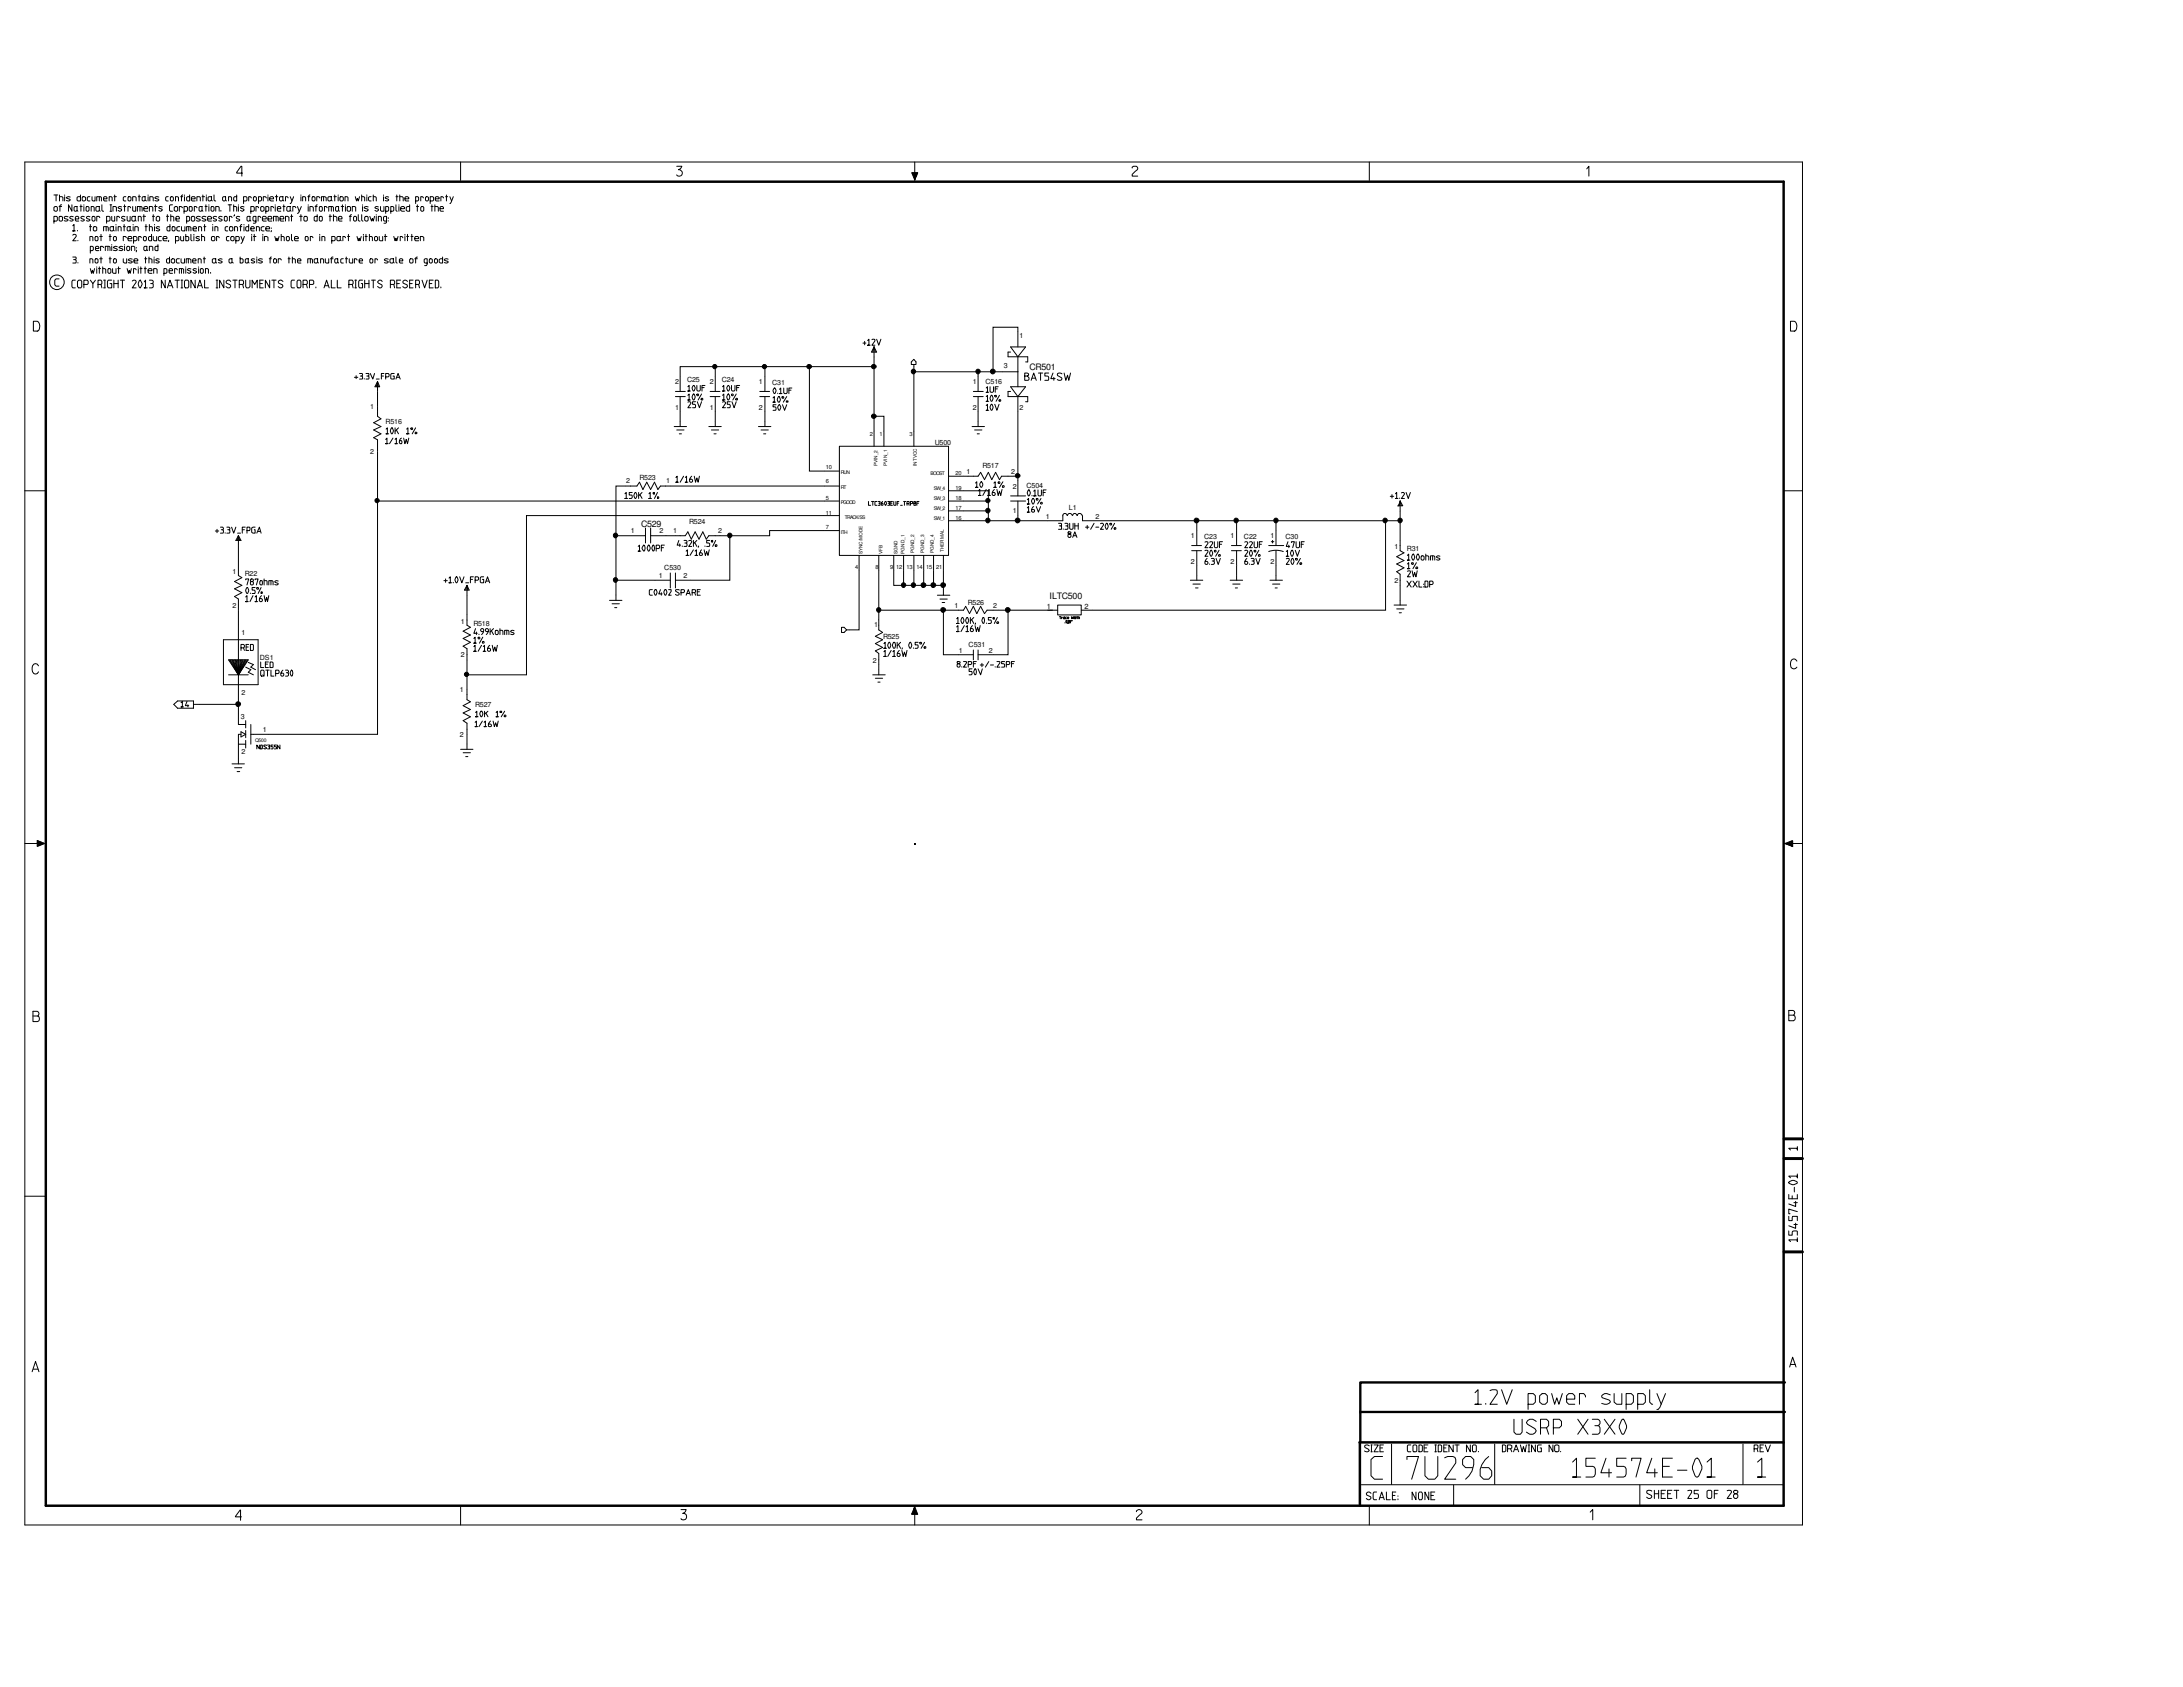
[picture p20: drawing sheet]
<svg xmlns="http://www.w3.org/2000/svg" width="279mm" height="216mm" viewBox="0 0 279 216" stroke-linecap="round" stroke-linejoin="round" font-family="sans-serif">
<defs><g id="words">
<g font-size="1.1">
<text x="131.8" y="47.3">CR501</text>
<text x="82.1" y="67.5">C529</text>
<text x="134.3" y="76.7">ILTC500</text>
</g>
<g font-size=".9">
<text x="128.5" y="47.1">3</text>
<text x="130.5" y="43.3">1</text>
<text x="47.4" y="52.3">1</text>
<text x="86.4" y="52.5">1</text>
<text x="86.4" y="49.2">2</text>
<text x="87.9" y="48.9">C25</text>
<text x="90.8" y="49.2">2</text>
<text x="90.8" y="52.5">1</text>
<text x="92.4" y="48.9">C24</text>
<text x="97.1" y="52.5">2</text>
<text x="97.1" y="49.2">1</text>
<text x="98.8" y="49.3">C31</text>
<text x="124.5" y="49.2">1</text>
<text x="124.5" y="52.5">2</text>
<text x="126.1" y="49.1">C516</text>
<text x="130.5" y="52.5">2</text>
<text x="47.4" y="58">2</text>
<text x="49.4" y="54.3">R516</text>
<text x="119.6" y="56.9">U500</text>
<text x="125.7" y="59.9">R517</text>
<text x="80.1" y="61.8">2</text>
<text x="81.8" y="61.4">R523</text>
<text x="85.2" y="61.8">1</text>
<text x="123.7" y="60.6">1</text>
<text x="129.4" y="60.6">2</text>
<text x="129.6" y="62.5">2</text>
<text x="129.6" y="65.7">1</text>
<text x="131.4" y="62.5">C504</text>
<text x="136.8" y="65.3">L1</text>
<text x="80.8" y="68.2">1</text>
<text x="84.4" y="68.2">2</text>
<text x="86.2" y="68.2">1</text>
<text x="88.2" y="67.1">R524</text>
<text x="91.9" y="68.2">2</text>
<text x="133.8" y="66.4">1</text>
<text x="140.2" y="66.4">2</text>
<text x="152.4" y="68.9">1</text>
<text x="154.1" y="68.9">C23</text>
<text x="157.5" y="68.9">1</text>
<text x="159.2" y="68.9">C22</text>
<text x="162.6" y="68.8">1</text>
<text x="164.5" y="68.9">C30</text>
<text x="178.5" y="70.3">1</text>
<text x="180.1" y="70.5">R31</text>
<text x="29.7" y="77.8">2</text>
<text x="29.7" y="73.5">1</text>
<text x="31.3" y="73.7">R22</text>
<text x="84.3" y="74">1</text>
<text x="85" y="73">C530</text>
<text x="87.5" y="74">2</text>
<text x="122.2" y="77.8">1</text>
<text x="123.9" y="77.4">R526</text>
<text x="127.1" y="77.8">2</text>
<text x="134" y="78">1</text>
<text x="138.8" y="78">2</text>
<text x="152.4" y="72.2">2</text>
<text x="157.5" y="72.2">2</text>
<text x="162.6" y="72.2">2</text>
<text x="178.5" y="74.6">2</text>
<text x="30.9" y="81.3">1</text>
<text x="59" y="79.8">1</text>
<text x="60.6" y="80.1">R518</text>
<text x="111.9" y="80.3">1</text>
<text x="113" y="81.8">R525</text>
<text x="122.7" y="83.5">1</text>
<text x="124" y="82.9">C531</text>
<text x="126.6" y="83.5">2</text>
<text x="30.9" y="88.9">2</text>
<text x="33.3" y="84.5">DS1</text>
<text x="58.8" y="88.6">1</text>
<text x="59" y="84.1">2</text>
<text x="111.7" y="84.9">2</text>
<text x="30.8" y="92">3</text>
<text x="33.6" y="93.7">1</text>
<text x="58.8" y="94.3">2</text>
<text x="60.8" y="90.5">R527</text>
<text x="30.9" y="96.4">2</text>
</g>
<g font-size=".7">
<text x="111.3" y="55.8">2</text>
<text x="112.6" y="55.8">1</text>
<text x="116.4" y="55.8">3</text>
<text x="105.7" y="65.9">11</text>
<text x="105.7" y="60.1">10</text>
<text x="105.7" y="61.9">6</text>
<text x="105.7" y="64">5</text>
<text x="122.3" y="62.8">19</text>
<text x="122.3" y="64">18</text>
<text x="122.3" y="65.3">17</text>
<text x="122.3" y="60.8">20</text>
<text x="105.7" y="67.7">7</text>
<text x="122.3" y="66.6">16</text>
<text x="109.5" y="72.8">4</text>
<text x="112" y="72.8">8</text>
<text x="114" y="72.8">9</text>
<text x="114.7" y="72.8">12</text>
<text x="116" y="72.8">13</text>
<text x="117.3" y="72.8">14</text>
<text x="118.6" y="72.8">15</text>
<text x="119.8" y="72.8">21</text>
</g>
<g font-size=".6">
<text x="112.3" y="59.6" transform="rotate(-90 112.3 59.6)">PVIN_2</text>
<text x="113.6" y="59.6" transform="rotate(-90 113.6 59.6)">PVIN_1</text>
<text x="117.3" y="59.6" transform="rotate(-90 117.3 59.6)">INTVCC</text>
<text x="107.6" y="60.7">RUN</text>
<text x="107.6" y="62.6">RT</text>
<text x="107.6" y="64.5">PGOOD</text>
<text x="119.1" y="60.8">BOOST</text>
<text x="119.5" y="65.3">SW_2</text>
<text x="119.5" y="64">SW_3</text>
<text x="119.5" y="62.8">SW_4</text>
<text x="107.6" y="68.3">ITH</text>
<text x="108.1" y="66.4">TRACK/SS</text>
<text x="110.4" y="70.9" transform="rotate(-90 110.4 70.9)">SYNC/MODE</text>
<text x="113" y="70.9" transform="rotate(-90 113 70.9)">VFB</text>
<text x="114.9" y="70.9" transform="rotate(-90 114.9 70.9)">SGND</text>
<text x="115.8" y="70.9" transform="rotate(-90 115.8 70.9)">PGND_1</text>
<text x="117" y="70.8" transform="rotate(-90 117 70.8)">PGND_2</text>
<text x="118.3" y="70.8" transform="rotate(-90 118.3 70.8)">PGND_3</text>
<text x="119.5" y="70.8" transform="rotate(-90 119.5 70.8)">PGND_4</text>
<text x="119.5" y="66.6">SW_1</text>
<text x="120.8" y="70.6" transform="rotate(-90 120.8 70.6)">THERMAL</text>
<text x="32.7" y="94.9">Q500</text>
</g>
</g></defs>
<g fill="none" stroke="#000" stroke-width=".13">
<path d="M3.2 20.7h227.5v174.5h-227.5zM6.9 26.5l.2-.1 .2 .1v.4l-.1 .1-.3-.1zM6.9 28.3h.3l.1-.1v-.4l-.1-.1h-.3v.9M6.9 25h.5M7.2 25v.7M7.6 35.7h-.4l-.2 .2v.6l.2 .1h.4M7.6 26.4h.3M7.6 25.2h.3l.2 .1v.4M7.6 25v.7M7.7 27.7h.2l.1 .1v.4l-.1 .1h-.2l-.1-.1v-.4zM7.9 26.2l-.2 .1v.7M8.3 25h.1"/>
<path d="M8.3 25.2v.5M8.7 27.7h-.3l-.2 .1 .1 .2 .4 .1v.1l-.2 .1-.3-.1M9 25.2h-.3l-.2 .1 .4 .2v.2h-.4M9.2 26.2v.8l-.4-.8v.8M9.3 32.9h.4l.1 .2-.2 .1M9.3 28.9l.2-.2v.9h-.2h.3M9.3 30.1l.1-.1 .4 .1v.2l-.5 .5h.5M9.4 27.7h-.3l-.2 .1 .1 .2 .3 .1 .1 .1-.2 .1-.3-.1M9.4 33.2l.4 .1v.3l-.1 .1h-.4M9.6 26.4h.3v.5l-.1 .1-.3-.1v-.4zM9.6 35.9h-.3l-.1 .1v.7l.1 .1h.3M9.6 28h.5v-.2l-.1-.1h-.2l-.2 .1v.4l.2 .1h.3"/>
<path d="M9.9 26.9l.1 .1M9.9 36l.2-.1h.3l.1 .1v.7l-.1 .1h-.3l-.2-.1zM9.9 29.5v.1M10 30.8h.1M10 33.6v.1M10.2 26.4h.3M10.3 25v.7h-.3l-.1-.1v-.3l.1-.1h.3M10.4 26.2v.8M10.5 25.3l.1-.1 .4 .1v.3l-.4 .1-.1-.1zM10.7 36.4h.5l.1-.1v-.3l-.1-.1h-.5v.9M10.7 26.2v.1M10.7 26.4v.6"/>
<path d="M10.8 27.7h-.3l-.1 .1v.2l.3 .1 .1 .1-.2 .1-.2-.1M11.1 26.4l.3 .1v.4l-.1 .1-.3-.1v-.4zM11.5 29h.2M11.5 33.7v-.6h.3l.1 .1v.5M11.5 30.8v-.5h.3l.1 .1v.4M11.5 25.2h-.2l-.1 .1v.3l.1 .1h.2M11.5 27.7h-.3l-.1 .1v.2l.4 .1v.1l-.2 .1-.2-.1M11.6 35.9l.3 .4 .3-.4M11.6 32.1h.2l.1-.1v-.4l-.1-.1h-.2v.9M11.6 34.4l.1 .6 .1-.4 .1 .4 .2-.6M11.6 28.7v.9M11.7 27v-.6h.2l.2 .1v.5"/>
<path d="M11.8 25.2v.4l.1 .1h.3v-.5M11.9 27.7l.3 .1v.4l-.1 .1-.3-.1v-.4zM11.9 36.3v.5M11.9 29.1l.2-.1h.2l.1 .1v.3l-.1 .2h-.2l-.2-.2zM12.2 31.8h.5l-.2-.3h-.2l-.1 .1v.4l.1 .1h.4M12.3 33.1l.2 .1v.4l-.1 .1-.2-.1v-.4zM12.3 30.3l.2 .1v.3l-.1 .1-.2-.1v-.3zM12.3 26.5l.1-.1h.3v.5l-.1 .1h-.2l-.1-.1zM12.4 25.7v-.5h.5l.1 .1v.4M12.4 34.2h.1M12.4 34.4v.6M12.5 36.4h.4l.1-.1v-.3l-.1-.1h-.4v.9"/>
<path d="M12.6 34.4h.3M12.7 25.2v.5M12.7 34.2v.8M12.7 26.9l.1 .1M12.8 27.9l-.1-.2h-.3v.6M12.8 33.1h.3M12.8 30.3h.3M12.9 36.4l.1 .4M12.9 30v.8M12.9 32.9v.8M13 26.2v.7l.3 .1M13.1 34.4h.3l.1 .1v.5"/>
<path d="M13.1 34.2v.8M13.3 31.7l-.2-.2h-.2v.6M13.3 29.6v-.6h.5l.1 .1v.5M13.3 25.4h.4l-.1-.2h-.2l-.1 .1v.3l.1 .1h.3M13.3 36.8h.2M13.3 35.9h.2M13.4 35.9v.9M13.5 32.1v-.6h.5l.1 .1v.5M13.6 29v.6M13.6 28.3h.4l.1-.1v-.4l-.1-.1h-.4v.9M13.8 34.5l.1-.1 .3 .1v.4l-.1 .1-.3-.1zM13.8 31.5v.6"/>
<path d="M14 25.7v-.5h.2l.2 .1v.4M14 33.1h.2M14 30.3h.2M14.1 29.1l.1-.1h.3v.4l-.1 .2h-.2l-.1-.2zM14.1 30v.8M14.1 32.9v.8M14.1 27h.2M14.1 26.2h.2M14.2 26.2v.8M14.3 35.9h-.4l-.1 .1v.7l.1 .1h.4v-.5h-.2M14.3 27.7v.5l.1 .1h.3v-.6M14.3 31.3v.1"/>
<path d="M14.3 31.5v.6M14.4 34.4v.5l.1 .1h.3v-.6M14.5 27v-.6h.3l.1 .1v.5M14.5 30.4l.1-.1 .3 .1v.3l-.1 .1-.3-.1zM14.5 29.4l.1 .2M14.6 35.9v.9M14.6 36.3h.5M14.6 25.2h.3M14.6 33.1l.3 .1v.4l-.1 .1-.3-.1v-.4zM14.7 25v.7M14.8 28.7v.1M14.8 29v.6"/>
<path d="M15 31.6l-.3-.1-.2 .1 .5 .3v.1h-.5M15.1 34.4h.3M15.1 29.6v-.6h.3l.1 .1v.5M15.1 35.9v.9M15.2 34.2v.8M15.3 27.9l-.1-.2h-.2v.6M15.4 35.9h.5M15.6 26.5l-.3-.1-.2 .1 .1 .1 .4 .2v.1l-.2 .1-.3-.1M15.7 35.9v.9M15.7 31.6l-.3-.1-.2 .1 .5 .3v.1h-.5M15.8 33.1v.5l.1 .1h.3v-.6M15.8 29h.3"/>
<path d="M15.8 26.4h.3M15.9 28.7v.9M15.9 26.2v.8M15.9 31.3v.1M15.9 31.5v.6M16 27.7h-.3l-.1 .1v.2l.3 .1 .1 .1-.2 .1-.2-.1M16.1 25.2h-.2l-.1 .1v.3l.1 .1h.2M16.2 30.4l-.1-.1h-.3v.5M16.3 34.4l.1 .6 .1-.4 .2 .4 .1-.6M16.3 29.1l.1-.1h.3v.4l-.2 .2-.2-.2zM16.3 27.7v.5l.1 .1h.3v-.6M16.3 31.5l.3 .1v.4l-.1 .1-.3-.1v-.4z"/>
<path d="M16.4 30.5h.5l-.1-.2h-.3l-.1 .1v.3l.1 .1h.4M16.5 25.2l.3 .1v.3l-.1 .1-.3-.1v-.3zM16.7 29.4l.1 .2M16.7 26.6l-.1-.2h-.2v.6M16.8 32.1v-.6h.3l.2 .1v.5M16.9 36l.4-.1 .1 .1-.5 .8h.5M16.9 33.2h-.4v.1l.4 .1v.2l-.1 .1-.4-.1M17 25.7v-.5h.3l.1 .1v.4M17 26.4v.5l.1 .1h.3v-.6M17 27.7h.3v.5l-.1 .1h-.2l-.1-.1v-.4zM17 28.7v.1M17 29v.6"/>
<path d="M17.1 30.8h.3l.1-.1v-.3l-.1-.1h-.3v.8M17.1 33.4h.5l-.1-.3h-.2l-.2 .1v.4l.2 .1h.3M17.3 29.6v-.6h.3l.1 .1v.5M17.3 28.2l.1 .1M17.4 34.5l-.1-.1h-.2v.6M17.5 32l-.1 .2M17.5 31.7h.1M17.6 27v-.6h.5l.1 .1v.5M17.7 28.3v-.6h.3l.1 .1v.5M17.7 34.2h.1M17.7 34.4v.6M17.7 25.2h.3"/>
<path d="M17.8 36l.2-.1 .2 .4-.3 .5a.68 .68 0 0 1-.1-.8zM17.8 25v.7M17.9 34.4h.3M17.9 26.4v.6M18 34.2v.8M18.1 30.4l-.1-.1h-.2v.5M18.3 25.2h.3v.4l-.1 .1-.3-.1v-.3zM18.3 27.7h.3M18.4 30.4l.1-.1 .2 .1v.3l-.1 .1-.2-.1zM18.4 26.7h.5l-.1-.3-.4 .1v.4l.2 .1h.3M18.4 27.5v.8M18.5 36.1l.1-.2v.9h-.1h.3"/>
<path d="M18.5 34.4h.2M18.5 31.5h.3v.5l-.1 .1-.3-.1v-.4zM18.5 33.1h.3M18.6 34.2v.8M18.6 29h.2M18.6 25.6l.1 .1M18.6 32.9v.8M18.7 28.7v.9M18.8 32l.1 .1M19 34.6h.4l-.1-.2-.3 .1v.4l.1 .1h.3M19 25h.1M19 25.2v.5"/>
<path d="M19.1 33.1h.2l.1 .1v.5M19.1 32.9v.8M19.1 35.9h.3a.23 .23 0 0 1 .2 .2 .23 .23 0 0 1-.2 .2M19.1 32.1v-.6h.3l.2 .1v.5M19.1 29h.3l.1 .1v.5M19.1 27v-.6h.3l.2 .1v.5M19.1 28.7v.9M19.2 25.7v-.5h.3l.1 .1v.4M19.3 36.3h.3v.4l-.2 .1h-.3M19.4 30v.8h-.3l-.1-.1v-.3l.1-.1h.3M19.5 27.7h.3M19.6 30.3v.4l.2 .1h.3v-.5"/>
<path d="M19.6 27.5v.8M19.7 35v-.6h.3l.1 .1v.5M19.7 32.9v.1M19.7 33.1v.6M19.8 28.7v.1M19.8 29v.6M19.8 26.4h.3M19.9 26.2v.8M20 27.8l.2-.1 .2 .1v.4l-.1 .1-.3-.1zM20.2 31.3v.8h-.3l-.1-.1v-.4l.1-.1h.3M20.3 25.2a.31 .31 0 0 0-.5 .1l.5 .2v.1a.37 .37 0 0 1-.5 .1M20.4 33.2h-.4l-.1 .1 .5 .3-.2 .1-.3-.1"/>
<path d="M20.4 29.1h-.3v.1l.3 .1v.1l-.1 .2-.3-.1M20.7 30.3h-.3l-.1 .1v.3l.1 .1h.3M20.8 26.5l-.3-.1-.2 .1 .1 .1 .3 .2 .1 .1-.2 .1-.3-.1M20.9 30.5h.5l-.1-.2h-.3l-.1 .1v.3l.1 .1h.4M21 35h.3l.1-.1v-.4l-.1-.1h-.3v.9M21.1 35.9v.9l-.4-.9v.9M21.3 27.7h.3M21.4 36.8l.3-.9 .4 .9M21.4 27.5v.8M21.5 25.2h-.2l-.1 .1v.3l.1 .1h.2M21.6 30.8l-.1 .1M21.6 36.6h.4"/>
<path d="M21.6 34.6h.5l-.1-.2h-.3l-.1 .1v.4l.1 .1h.4M21.7 32.9v.8h-.3l-.1-.1v-.4l.1-.1h.3M21.7 28.7v.9h-.2l-.1-.2v-.3l.1-.1h.2M21.9 27.7h.2l.1 .1v.5M21.9 27.5v.8M21.9 33.2l.2-.1 .3 .1v.4l-.2 .1-.3-.1zM21.9 25.2l.3 .1v.3l-.1 .1-.3-.1v-.3zM22 29.1l.1-.1 .3 .1v.3l-.1 .2-.3-.2zM22.1 26.2h-.3l-.1 .1v.6l.1 .1h.3M22.3 26.5l.2-.1 .2 .1v.4l-.1 .1-.3-.1zM22.4 35.9h.6M22.5 30.8h.3l.1-.1v-.3l-.1-.1h-.3v.8"/>
<path d="M22.5 25.7v-.5h.2l.1 .1v.4M22.5 28h.5v-.2l-.2-.1h-.2l-.1 .1v.4l.1 .1h.4M22.7 34.5l-.1-.1h-.2v.6M22.7 35.9v.9M23 35v-.6h.4l.1 .1v.5M23 33.1h-.3l-.1 .1v.4l.1 .1h.3M23 29l-.4 .1v.3l.4 .2M23.1 30.3v.4l.1 .1h.3v-.5M23.1 25.2h.3M23.2 33.1v.5l.1 .1h.3v-.6M23.2 36.8h.2M23.2 35.9h.2"/>
<path d="M23.2 29v.4l.1 .2h.4v-.6M23.2 34.4v.6M23.3 35.9v.9M23.3 26.6l-.1-.2h-.2v.6M23.4 25l-.2 .1v.6M23.6 27h.3l.1-.1v-.4l-.1-.1h-.3v.9M23.6 25h.1M23.6 25.2v.5M23.7 35.9h.4l.1 .1v.7l-.1 .1h-.4l-.1-.1v-.7zM23.8 30v.8h.3l.1-.1v-.3l-.1-.1h-.3M23.8 34.2h.1M23.8 34.4v.6"/>
<path d="M23.8 33.7v-.6h.5l.1 .1v.5M23.9 29.6v-.6h.4l.1 .1v.5M23.9 28.3h.3l.1-.1v-.4l-.1-.1h-.3v.9M24.1 33.1v.6M24.2 29v.6M24.3 25v.7h-.3l-.1-.1v-.3l.1-.1h.3M24.3 26.4l.3 .1v.4l-.1 .1-.3-.1v-.4zM24.4 34.4h-.2l-.2 .1 .1 .1 .3 .1v.2l-.1 .1-.3-.1M24.4 30v.7l.2 .1M24.5 25.4h.5l-.1-.2h-.3l-.1 .1v.3l.1 .1h.4M24.6 27.7h.2l.1 .1v.4l-.1 .1h-.2l-.1-.1v-.4zM24.7 33.4h.4l-.1-.3h-.2l-.1 .1v.4l.1 .1h.3"/>
<path d="M24.7 29.3h.4l-.1-.3h-.2l-.1 .1v.3l.1 .2h.3M24.8 30v.1M24.8 30.3v.5M25 35.9v.9l-.6-.9v.9M25.1 34.4h-.2l-.2 .1 .1 .1 .3 .1v.2l-.1 .1-.3-.1M25.2 25.7v-.5h.3l.1 .1v.4M25.2 26.6l-.1-.2h-.2v.6M25.3 36.8l.3-.9 .3 .9M25.4 33.7v-.6h.2l.1 .1v.5M25.4 36.6h.4M25.4 29.6v-.6h.3l.1 .1v.5M25.4 34.2h.1"/>
<path d="M25.4 34.4v.6M25.5 30.3h-.2l-.2 .1 .4 .3-.1 .1h-.3M25.6 26.4h.3v.5l-.2 .1-.2-.1v-.4zM25.6 34.5l.1-.1 .3 .1v.4l-.1 .1-.3-.1zM25.6 27.7a.31 .31 0 0 0-.5 .2l.5 .3a.36 .36 0 0 1-.5 0M25.8 30.3h.3l.1 .1v.4M25.8 30v.8M25.9 25.2h.3M25.9 26.9l.1 .1M26 25v.7M26 33.1h.3M26.1 29h.3"/>
<path d="M26.1 32.9v.8M26.2 35.9v.9h.5M26.2 28.7v.9M26.2 26.4h.3M26.3 35v-.6h.3l.1 .1v.5M26.4 27.7a.31 .31 0 0 0-.5 .2l.5 .3a.36 .36 0 0 1-.5 0M26.4 26.2v.8M26.4 25h.1M26.4 25.2v.5M26.6 28h.5v-.2l-.2-.1h-.2l-.1 .1v.4l.1 .1h.4M26.6 25.3l.1-.1h.4v.4l-.4 .1-.1-.1zM26.7 26.2v.1"/>
<path d="M26.7 26.4v.6M27 34.9v.1M27.1 30.4l.1-.1h.2l.1 .1v.3l-.1 .1h-.2l-.1-.1zM27.1 25.6l.1 .1M27.1 26.4l.3 .1v.4l-.1 .1-.3-.1v-.4zM27.2 28.7v.1M27.2 29v.6M27.3 33.1h.3v.5l-.1 .1h-.2l-.1-.1v-.4zM27.4 25v.6l.2 .1M27.5 29.6v-.6h.3l.1 .1v.5M27.6 27v-.6h.3l.2 .1v.5M27.6 33.6l.1 .1"/>
<path d="M27.7 36.8h.2M27.7 35.9h.2M27.7 27.7h-.3l-.1 .1v.2l.4 .1v.1l-.1 .1-.3-.1M27.8 35.9v.9M28.1 30.4l-.2-.1h-.2v.5M28.3 26.9v.1M28.4 33.2l-.2-.1-.3 .1 .5 .2v.2h-.5M28.4 27.7h-.2l-.2 .1 .1 .2 .3 .1v.1l-.1 .1-.3-.1M28.6 25.2h.3v.4l-.1 .1-.3-.1v-.3zM28.7 35.9v.9l-.6-.9v.9M28.8 27.7l.3 .1v.4l-.1 .1-.3-.1v-.4zM28.9 25.6l.1 .1"/>
<path d="M29.1 29h-.2l-.1 .1v.3l.1 .2h.2M29.2 26.2h.4M29.3 25.7v-.5h.2l.1 .1v.4M29.3 30.3h-.2l-.1 .1v.3l.1 .1h.2M29.4 29.1l.1-.1h.2l.1 .1v.3l-.1 .2h-.2l-.1-.2zM29.4 33.1h.3v.5l-.1 .1-.3-.1v-.4zM29.4 26.2v.8M29.5 36l-.1-.1h-.3l-.2 .2 .1 .1 .5 .3v.2l-.1 .1h-.3l-.2-.1M29.5 30.4l.2-.1 .3 .1v.3l-.1 .1-.4-.1zM29.7 27.9l-.1-.2h-.2v.6M29.7 33.6l.2 .1M29.8 35.9h.5"/>
<path d="M29.9 26.4h.3l.1 .1v.5M29.9 26.2v.8M30 29.6v-.6h.3l.1 .1v.5M30 27.5l-.1 .1M30.1 35.9v.9M30.2 30.8h.3l.1-.1v-.3l-.1-.1h-.3v.8M30.3 25v.7h-.3l-.1-.1v-.3l.1-.1h.3M30.5 26.2v.1M30.5 26.4v.6M30.6 36.4h.5l.1-.1v-.3l-.1-.1h-.5v.9M30.7 27.7h-.3l-.2 .1 .1 .2 .3 .1 .1 .1-.2 .1-.3-.1M30.7 29h.3"/>
<path d="M30.7 32.9v.8h.3l.1-.1v-.4l-.1-.1h-.3M30.8 30.3l.3 .5M31 28.7l-.2 .1v.8M31 22.2h-.7l.5-.9h.2v1.2M31.1 36.4l.1 .4M31.2 25.7h.3l.1-.1v-.3l-.1-.1h-.3v.8M31.2 26.5l-.2-.1-.2 .1v.1l.4 .2v.1l-.1 .1-.3-.1M31.2 28.7v.1M31.2 29v.6M31.3 30.3l-.3 .7-.2 .1M31.4 35.9v.8l.2 .1h.2l.2-.1v-.8M31.5 33.1h.3v.5l-.1 .1-.3-.1v-.4z"/>
<path d="M31.7 27.7h.3v.5l-.1 .1-.3-.1v-.4zM31.8 33.6l.1 .1M31.8 28.7v.9h-.2l-.2-.2v-.3l.2-.1h.2M32 28.2l.1 .1M32.1 29.3h.4l-.1-.3h-.2l-.1 .1v.3l.1 .2h.3M32.1 27h.3l.1-.1v-.4l-.1-.1h-.3v.9M32.2 25.3l-.2-.1h-.2v.5M32.2 30v.1M32.2 30.3v.5M32.3 36.8v-.9l.3 .5 .3-.5v.9M32.4 25.3l.1-.1 .3 .1v.3l-.1 .1-.3-.1zM32.4 30.3h.4"/>
<path d="M32.5 30v.8M32.6 33.2l-.3-.1-.1 .1v.1l.3 .1v.2h-.3M32.8 28.3h-.3l-.1-.1v-.4l.1-.1h.3v.8l-.1 .1h-.3M32.8 29.6v-.6h.3l.1 .1v.5M32.9 32.9v.1M32.9 33.1v.6M33.1 25.7h.3l.1-.1v-.3l-.1-.1h-.3v.8M33.1 26.6l-.1-.2h-.2v.6M33.3 36.3h.3M33.4 27.9l-.1-.2h-.3v.6M33.5 26.4l.3 .1v.4l-.2 .1-.2-.1v-.4zM33.6 33.2a.31 .31 0 0 0-.5 .1l.4 .1 .1 .2a.36 .36 0 0 1-.5 0"/>
<path d="M33.6 28h.5v-.2l-.1-.1h-.3l-.1 .1v.4l.1 .1h.4M33.6 30v.1M33.6 30.3v.5M33.7 35.9h-.4v.9h.4M33.8 29l-.4 .1v.3l.4 .2M33.9 30.8v-.5h.2l.2 .1v.4M34 29.3h.5l-.1-.3h-.3l-.1 .1v.3l.1 .2h.4M34 27h.3l.1-.1v-.4l-.1-.1h-.3v.9M34.1 25.3l-.1-.1h-.3v.5M34.3 28h.5v-.2l-.1-.1h-.3l-.1 .1v.4l.1 .1h.4M34.3 25h.1M34.3 25.2v.5"/>
<path d="M34.5 33.1h.2M34.5 35.9v.9l-.5-.9v.9M34.5 25.4h.5l-.1-.2-.4 .1v.3l.2 .1h.3M34.7 32.9l-.1 .1v.7M34.7 29.5v.2M34.7 29.2h.1M34.8 35.9h.5M35 26.6l-.1-.2h-.2v.6M35 28.3v-.6h.5l.1 .1v.5M35.1 35.9v.9M35.1 33.1l.3 .1v.4l-.1 .1-.3-.1v-.4zM35.2 30.3l.1 .5 .1-.3 .2 .3 .1-.5"/>
<path d="M35.2 25.2h.4M35.2 26.2v.1M35.2 26.4v.6M35.3 27.7v.6M35.4 25v.7M35.5 26.7h.4l-.1-.3h-.2l-.1 .1v.4l.1 .1h.3M35.8 25.3l.1-.1h.3v.4l-.3 .1-.1-.1zM35.8 28h.5v-.2l-.1-.1h-.3l-.1 .1v.4l.1 .1h.4M36 33.3l-.1-.2h-.3v.6M36 30.3h.3l.1 .1v.4M36 30v.8M36.2 36l-.2-.1h-.2l-.2 .2 .1 .1 .5 .3v.2l-.4 .1-.2-.1"/>
<path d="M36.2 25.6l.1 .1M36.2 26.4h.3M36.3 26.2v.8M36.5 28.3v-.6h.3l.2 .1v.5M36.7 30.4l.1-.1 .2 .1v.3l-.1 .1-.2-.1zM36.7 26.5l.1-.1h.3v.5l-.1 .1h-.2l-.1-.1zM36.9 25.3l-.1-.1h-.3v.5M36.9 33.1h.2M37 32.9v.8M37.1 25.2l.3 .5M37.1 26.9l.2 .1M37.2 27.7h.3"/>
<path d="M37.3 30v.7l.2 .1M37.3 27.5v.8M37.4 33.1h.3l.1 .1v.5M37.4 32.9v.8M37.6 25.2l-.3 .7-.2 .1M37.7 35.9h-.3l-.1 .1v.7l.1 .1h.3M37.7 30.5h.5v-.1l-.2-.1h-.2l-.1 .1v.3l.1 .1h.4M37.9 26.6l-.2-.2h-.2v.6M38.1 33.4h.4l-.1-.3h-.2l-.1 .1v.4l.1 .1h.3M38.1 26.4l.2 .6M38.1 35.9h.3l.1 .1v.7l-.1 .1h-.3l-.1-.1v-.7zM38.3 27.7h.4"/>
<path d="M38.5 25h.1M38.5 25.2v.5M38.5 27.5v.8M38.6 26.4l-.4 .8-.1 .1M38.7 25.7v-.5h.3l.1 .1v.4M38.8 36.4h.4l.1-.1v-.3l-.1-.1h-.4v.9M39 27.7h.2l.1 .1v.4l-.1 .1h-.2l-.1-.1v-.4zM39.2 30.3l.2 .1v.3l-.1 .1-.2-.1v-.3zM39.2 36.4l.1 .4M39.4 33.7v-.6h.5l.1 .1v.5M39.4 25.2h.3M39.4 26.2v.1"/>
<path d="M39.4 26.4v.6M39.6 36.4h.4l.2-.1v-.3l-.2-.1h-.4v.9M39.7 25l-.2 .1v.6M39.7 27v-.6h.2l.2 .1v.5M39.7 33.1v.6M39.9 25.3l.1-.1 .3 .1v.3l-.1 .1-.3-.1zM40 30.4l-.1-.1h-.2v.5M40.3 33.1h.3v.5l-.1 .1h-.2l-.1-.1v-.4zM40.3 26.4h.3M40.4 36.7v.1M40.6 26.2l-.2 .1v.7M40.6 27.5v.8h-.3l-.1-.1v-.4l.1-.1h.3"/>
<path d="M40.6 33.6l.2 .1M40.9 26.5l.1-.1 .3 .1v.4l-.2 .1-.2-.1zM40.9 25.3l-.1-.1h-.3v.5M40.9 30v.1M40.9 30.3v.5M41 27.7l.3 .1v.4l-.2 .1-.2-.1v-.4zM41 33.7v-.6h.3l.1 .1v.5M41.1 25.7v-.5h.5l.1 .1v.4M41.2 30.8v-.5h.3l.1 .1v.4M41.4 25.2v.5M41.5 36.8l.3-.9 .3 .9M41.6 36.6h.4"/>
<path d="M41.6 33.1v.5l.1 .1h.4v-.6M41.9 26.6l-.2-.2h-.2v.6M42 25.3l.1-.1h.3v.4l-.3 .1-.1-.1zM42.1 27v-.6h.5l.1 .1v.5M42.1 27.7h.4M42.2 27.5v.8M42.3 33.1h.3M42.4 35.9v.9h.5M42.4 25.6l.1 .1M42.4 26.4v.6M42.5 30.8h.3l.1-.1v-.3l-.1-.1h-.3v.8M42.6 32.9l-.2 .1v.7"/>
<path d="M42.7 27.7h.3l.1 .1v.5M42.7 27.5v.8M42.7 25.2h.4M42.8 25v.7M43 33.1h.2v.5l-.1 .1-.3-.1v-.4zM43.1 26.4h.2v.5l-.1 .1-.2-.1v-.4zM43.1 30.4l.1-.1h.4v.4l-.2 .1h-.2l-.1-.1zM43.2 35.9v.9h.5M43.2 33.6l.1 .1M43.3 25h.1M43.3 25.2v.5M43.3 28h.5v-.2l-.1-.1h-.3l-.1 .1v.4l.1 .1h.4"/>
<path d="M43.3 26.9l.1 .1M43.6 30.7l.1 .1M43.6 25.2h.2l.1 .1v.3l-.1 .1h-.2l-.1-.1v-.3zM43.7 26.4h.3M43.8 26.2v.8M43.9 33.1h-.2l-.1 .1v.4l.1 .1h.2M44.2 25.7v-.5h.2l.1 .1v.4M44.2 30.4l-.1-.1h-.2v.5M44.2 33.1h.3M44.2 26.2v.1M44.2 26.4v.6M44.3 32.9v.8"/>
<path d="M44.5 30.3h.3M44.5 26.4h.3l.1 .1v.4l-.1 .1h-.3l-.1-.1v-.4zM44.6 30v.8M44.6 36.4h.5l.1-.1v-.3l-.1-.1h-.5v.9M44.7 33.1v.5l.1 .1h.3v-.6M44.7 27.7h.3M45 27.5l-.2 .1v.7M45.1 27v-.6h.3l.1 .1v.5M45.1 36.4l.1 .4M45.4 27.7l.2 .1v.4l-.1 .1-.2-.1v-.4zM45.4 36.8h.2M45.4 35.9h.2"/>
<path d="M45.5 25.2l.1 .5 .1-.3 .2 .3 .1-.5M45.5 35.9v.9M45.7 33.3l-.1-.2h-.2v.6M45.7 30.3l.2 .5 .1-.3 .1 .3 .1-.5M45.9 27.5v.7l.2 .1M46 33.4h.4l-.1-.3h-.2l-.1 .1v.4l.1 .1h.3M46.3 25.2h.3l.1 .1v.4M46.3 27.5v.7l.2 .1M46.3 25v.7M46.4 35.9h-.4l-.1 .1v.7l.1 .1h.4v-.5h-.2M46.4 26.2v.1M46.4 26.4v.6"/>
<path d="M46.5 30v.1M46.5 30.3v.5M46.7 27.8l.1-.1 .3 .1v.4l-.1 .1-.3-.1zM46.7 36.3h.5M46.7 35.9v.9M46.7 30.3h.3M46.8 30v.8M46.9 25h.1M46.9 25.2v.5M47.1 26.5l-.3-.1-.2 .1 .1 .1 .4 .2v.1l-.2 .1-.3-.1M47.2 35.9v.9M47.3 30.3h.3l.1 .1v.4"/>
<path d="M47.3 30v.8M47.3 27.7l.3 .6 .1-.3 .1 .3 .1-.6M47.4 33.1l.3 .1v.4l-.1 .1-.3-.1v-.4zM47.5 25.2h-.2l-.1 .1v.3l.1 .1h.2M47.6 35.9h.4M47.8 25.2h.2l.2 .1v.4M47.8 25v.7M47.8 35.9v.9M48 30.3l.3 .1v.3l-.1 .1-.3-.1v-.3zM48.2 27.5h.1M48.2 27.7v.6M48.3 33.3l-.1-.2h-.2v.6"/>
<path d="M48.4 26.5l-.2-.1-.2 .1v.1l.4 .2v.1l-.1 .1-.3-.1M48.4 28.3v-.6h.3l.1 .1v.5M48.5 30.3v.4l.1 .1h.4v-.5M48.7 26.4v.5l.1 .1h.3v-.6M48.9 36l-.1-.1h-.3l-.2 .2 .1 .1 .5 .3v.2l-.1 .1h-.3l-.2-.1M49.1 25h.1M49.1 25.2v.5M49.2 30.3h.3M49.3 30v.8M49.4 27h.2l.1-.1v-.4l-.1-.1h-.2v.9M49.5 28.3h-.3l-.1-.1v-.4l.1-.1h.3v.8l-.1 .1h-.3M49.7 33.2a.31 .31 0 0 0-.5 .1l.4 .1 .1 .2a.36 .36 0 0 1-.5 0"/>
<path d="M49.7 27.9v.1M49.7 28.2v.1M49.7 25.2h-.2l-.2 .1 .1 .1 .3 .2-.1 .1h-.3M50 36.4h.4l.1-.1v-.3l-.1-.1h-.4v.9M50 33.1h.3v.5l-.1 .1h-.2l-.1-.1v-.4zM50 27h.3l.1-.1v-.4l-.1-.1h-.3v.9M50.3 33.6l.2 .1M50.4 30.3l.2 .5 .1-.3 .1 .3 .1-.5M50.4 36.4l.1 .4M50.7 32.9v.7l.1 .1M50.7 26.2v.7l.1 .1M50.7 25.2h.2"/>
<path d="M50.8 36.3h.3M50.8 25v.7M51.1 26.2v.1M51.1 26.4v.6M51.1 33.4h.5l-.2-.3h-.2l-.1 .1v.4l.1 .1h.4M51.2 25.2h.3l.1 .1v.4M51.2 25v.7M51.3 26.7h.5l-.1-.3-.4 .1v.4l.1 .1h.4M51.3 35.9h-.5v.9h.5M51.6 30.4l-.2-.1h-.2v.5M51.8 25.4h.5v-.1l-.1-.1h-.3l-.1 .1v.3l.1 .1h.4M51.8 30v.1"/>
<path d="M51.8 30.3v.5M52 30.3h.3M52.2 36l-.3-.1-.3 .1v.2l.5 .3 .1 .1-.3 .2h-.1l-.2-.1M52.2 30v.8M52.4 26.2v.8h-.2l-.2-.1v-.4l.2-.1h.2M52.4 36.3h.4M52.5 33.1h.3l.1 .1v.4l-.1 .1h-.3l-.1-.1v-.4zM52.6 30.3h.3M52.7 30v.8M52.9 35.9h-.5v.9h.5M53.1 30.5h.5l-.1-.2h-.3l-.1 .1v.3l.1 .1h.4M53.1 33.1h.3"/>
<path d="M53.2 36.4h.4l.1-.1v-.3l-.1-.1h-.4v.9M53.2 25.7h.3l.1-.1v-.3l-.1-.1h-.3v.8M53.3 26.4h.3M53.4 32.9l-.2 .1v.7M53.4 26.2v.8M53.6 36.4l.1 .4M53.8 30.8v-.5h.3l.1 .1v.4M53.9 26.5l.1-.1 .2 .1v.4l-.1 .1-.2-.1zM54 35.9l.3 .9 .4-.9M54.2 25.3l-.1-.1h-.2v.5M54.5 25.3l.1-.1 .2 .1v.3l-.1 .1-.2-.1zM54.7 33.7h-.3l-.1-.1v-.4l.1-.1h.3v.7l-.1 .2h-.3"/>
<path d="M54.9 36.3h.4M55.1 33.1l.2 .1v.4l-.1 .1-.3-.1v-.4zM55.1 25.7h.3l.1-.1v-.3l-.1-.1h-.3v.8M55.2 26.4h.2M55.3 26.2v.8M55.4 35.9h-.5v.9h.5M55.7 26.4h.3l.1 .1v.5M55.7 26.2v.8M55.7 35.9h.3l.2 .1v.7l-.2 .1h-.3zM55.7 33.1l.3 .1v.4l-.1 .1-.3-.1v-.4zM55.7 25.4h.5v-.1l-.2-.1h-.2l-.1 .1v.3l.1 .1h.4M56.3 26.7h.5l-.2-.3h-.2l-.1 .1v.4l.1 .1h.4"/>
<path d="M56.4 36.7v.1M56.6 32.9v.8h-.2l-.2-.1v-.4l.2-.1h.2M56.8 25.3l-.2-.1h-.2v.5M57 25.2h.3M57.1 25v.7M57.4 33.2l-.3-.1-.2 .1v.1l.4 .1v.2h-.4M57.6 25.2l.2 .5M58 25.2l-.3 .7-.1 .1M58.9 20.7v2.4M86.6 21.3h.7l-.2 .3-.3 .1a.41 .41 0 0 1 .5 .5 .41 .41 0 0 1-.7 .2M116.7 22.1h.8l-.4 .9zM117.1 20.7v2.4"/>
<path d="M117.4 22.1v.2l-.1-.2v.3l-.2-.3 .2 .5-.3-.5 .2 .6-.3-.6 .3 .7-.1 .1-.2-.8h-.2l.4 .9M144.9 21.5v-.1l.2-.1h.4a.29 .29 0 0 1 .1 .4l-.7 .6v.2h.7M175.3 20.7v2.4M203.1 21.6l.3-.3v1.2M4.3 41.1h.5a.83 .83 0 0 1 .1 1.2l-.6 .1zM45.4 48.3h.4M45.6 48.1v.4M46 47.8h.3l.1 .2-.1 .1M46.1 48.1h.2l.1 .4h-.4M46.6 48.5h.1M46.8 47.8h.4v.2l-.1 .1M46.9 48.1h.3v.4h-.4"/>
<path d="M47.4 47.8l.3 .7 .2-.7M48.2 48.5h.3M48.3 48.8v4.5l.5 .3-1 .5 1 .5-1 .4 1 .5-1 .5 .5 .3v7.8h59.1M48.3 48.8l.3 .7h-.6zM48.3 48.8l.1 .7M48.3 48.8l-.1 .7M48.8 48.1h.3M49.1 47.8h-.3v.7M49.4 56.2l.1-.1v.7h-.1h.3M49.4 48.2h.3l.1-.1v-.2l-.1-.1h-.3v.7M49.4 54.9l.2-.1v.7h-.2h.3M50.1 54.8h.1a.52 .52 0 0 1 0 .7h-.1a.53 .53 0 0 1 0-.7z"/>
<path d="M50.3 56.1l-.4 .7M50.5 47.8h-.4l-.1 .1v.6h.5v-.4h-.2M50.6 56.2l.1-.1v.7h-.1h.3M50.6 54.8v.7M50.7 48.5l.2-.7 .3 .7M50.7 55l.3 .5M50.8 48.3h.3M51 54.8l-.4 .4M51.4 56.1a.47 .47 0 0 0-.2 .7h.2v-.3v-.1h-.2M51.7 56.1l.1 .7 .2-.6 .2 .6 .1-.7M52 54.9l.2-.1v.7h-.2h.4M52.6 54.8h.2v.1l-.2 .1z"/>
<path d="M53.2 55.3l.2 .1v.1h-.2zM53.2 54.8l-.4 .7M86.3 54.6h1.6M86.4 50.1h1.3M86.4 50.8h1.3M86.6 55h.9M86.9 55.5h.3M87.1 50.8v3.8M88 50.6l.2-.2v.8h-.2h.4M88 51.5l.3-.1 .1 .1-.4 .7h.4M88 49.5l.2-.2v.7h-.2h.4M88.7 49.4l.1-.1 .2 .3-.2 .4-.2-.3z"/>
<path d="M88.8 50.4a.52 .52 0 0 1 0 .8 .52 .52 0 0 1 0-.8zM89 51.4h-.4v.3h.3l.1 .2v.3h-.4M89.2 49.3v.6l.1 .1h.2l.1-.1v-.6M89.2 50.4l.2 .1v.1h-.2zM89.2 51.4l.3 .8 .3-.8M89.8 51h.2l-.1 .2-.2-.1zM89.8 50.4l-.4 .8M89.8 49.6h.3M90.2 49.3h-.4v.7M90.7 54.6h1.6M90.9 50.1h1.2M90.9 50.8h1.2"/>
<path d="M91.1 55h.9M91.4 55.5h.3M91.5 46.9v3.2M91.5 50.8v3.8M92.5 50.6l.1-.2v.8h-.1h.3M92.5 51.5l.3-.1 .1 .1-.4 .7h.4M92.5 49.5l.1-.2v.7h-.1h.3M93.1 49.4l.1-.1 .2 .3-.2 .4-.2-.3zM93.2 50.4a.52 .52 0 0 1 0 .8 .52 .52 0 0 1 0-.8zM93.5 51.4h-.4v.3h.3l.1 .2-.1 .3h-.3M93.6 49.3v.6l.1 .1h.3l.1-.1v-.6M93.7 50.4l.1 .1v.1h-.2z"/>
<path d="M93.7 51.4l.3 .8 .2-.8M94.2 51h.1l.1 .1-.2 .1zM94.2 50.4l-.4 .8M94.3 49.6h.3M94.7 49.3h-.4v.7M97.1 54.6h1.6M97.2 50.1h1.3M97.2 50.8h1.3M97.4 55h.9M97.7 55.5h.3M97.9 46.9v3.2M97.9 50.8v3.8"/>
<path d="M98.9 50.9l.2-.1v.7h-.2h.4M99.1 49.7l.2 .2-.1 .5-.3-.4zM99.3 51.8h-.4v.3h.3l.1 .1v.3h-.4M99.5 50.3v.1M99.6 50.8h.1a.53 .53 0 0 1 .1 .7h-.2l-.1-.3zM99.7 51.9l.1-.1 .1 .3-.1 .4-.3-.3zM99.8 49.8l.1-.1v.7h-.1h.3M100.1 50.8h.2v.1l-.2 .1zM100.1 51.8l.3 .7 .3-.7M100.3 49.7v.6l.1 .1h.2l.1-.1v-.6M100.6 51.3h.3v.2h-.3zM100.7 50.8l-.4 .7"/>
<path d="M101 49.9h.2M101.4 49.7h-.4v.7M103.6 46.9v13.4h3.8M107.4 57.1h14v14h-14zM110.4 43.9h.4M110.7 43.7v.4M111 43.6l.2-.2v.8h-.2h.4M111.6 43.5h.4v.1l-.4 .6h.4M111.9 46.9h-24.8v3.2M111.9 53.3h1.2v3.8M111.9 44.4v12.7M111.9 44.4l.3 .7h-.7z"/>
<path d="M111.9 44.4l.1 .7M111.9 44.4l-.2 .7M112.2 43.4l.3 .8 .2-.8M116.6 46.3l.4-.3 .2 .3v.3h-.6zM117 47.6h13.3M117 46.6v10.5M124.4 54.6h1.6M124.6 50.1h1.2M124.6 50.8h1.2M124.7 55h1M125.1 55.5h.2M125.2 47.6v2.5"/>
<path d="M125.2 50.8v3.8M126.2 49.7l.2-.2v.7h-.2h.4M126.2 50.8l.2-.2v.8h-.2h.4M126.2 51.9l.2-.2v.8h-.2h.4M126.7 49.5v.6l.1 .1h.2l.2-.1v-.6M126.9 50.6a.52 .52 0 0 1 0 .8 .52 .52 0 0 1 0-.8zM126.9 51.7a.52 .52 0 0 1 0 .8 .52 .52 0 0 1 0-.8zM127.3 50.6h.2v.2h-.1zM127.3 51.7l.3 .8 .3-.8M127.4 49.8h.2M127.8 49.5h-.4v.7M127.9 51.2l.1-.1 .1 .2-.2 .1z"/>
<path d="M127.9 50.6l-.4 .8M129.3 44.4h2l-1 1.3zM129.3 45.1h-.3v.6h2.5v.6h-.2M129.3 50.1h-.3v.7h2.5v.6h-.2M129.3 49.5h2l-1 1.3zM130.3 44.4v-2.5h-3.2v5.7M130.3 45.7v3.8M130.3 50.8v12.7M131.2 48.1h.3l.1-.1v-.1l-.1-.2h-.3v1h.4l.1-.1v-.3l-.2-.2M132 48.7l.3-1 .3 1M132.1 48.4h.4M132.9 47.7h.6"/>
<path d="M133.2 47.7v1M134.2 47.7h-.5v.4h.4l.1 .2v.4h-.5M134.8 47.7l-.3 .8h.5M134.9 48.3v.4M135.9 47.9v-.1a.35 .35 0 0 0-.6 .2l.6 .5a.35 .35 0 0 1-.6 .1M136.2 47.7l.2 1 .2-.7 .2 .7 .2-1M229.2 41.1h.5a.83 .83 0 0 1 .1 1.2l-.6 .1zM3.2 62.8h2.7M27.6 68h.4M27.8 67.7v.5M28.2 67.5h.3l.1 .1-.1 .2M28.3 67.8l.3 .1v.2l-.1 .1h-.3"/>
<path d="M28.8 68.2h.1M29 67.5h.3l.1 .1-.1 .2M29.1 67.8l.3 .1v.2v.1h-.4M29.6 67.5l.3 .7 .3-.7M30.4 68.2h.4M30.5 68.6v5.1l.5 .2-1 .5 1 .5-1 .5 1 .4-1 .5 .5 .4v16h.9M30.5 68.6l.3 .6h-.6zM30.5 68.6l.2 .6M30.5 68.6l-.2 .6M31 67.8h.3M31.4 67.5h-.4v.7M31.4 76.4l.2-.2v.8h-.2h.4"/>
<path d="M31.4 74.2v-.1h.4l-.2 .8M31.6 75.2h.1a.52 .52 0 0 1 0 .8h-.1a.53 .53 0 0 1 0-.8zM31.6 67.9h.3v-.4h-.3v.7M32 75.9v.1M32.2 74.1l-.2 .2 .4 .2v.3l-.1 .1-.3-.1v-.3l.3-.1 .1-.2zM32.4 76.2l-.4 .8M32.7 76.4l.1-.2v.8h-.1h.3M32.7 75.2h-.4v.3h.2l.2 .1-.1 .4h-.3M32.7 74.2v-.1h.3l-.2 .8M32.7 67.5h-.3l-.2 .1v.5l.2 .1h.3v-.4h-.2M32.9 68.2l.3-.7 .2 .7M32.9 75.2h.2l-.1 .2h-.1z"/>
<path d="M33 68h.3M33.4 74.3h.1l.1 .1-.1 .5-.2-.1v-.4zM33.4 75.7l.2 .1-.1 .2h-.1zM33.4 75.2l-.4 .8M33.5 76.2a.55 .55 0 0 0-.2 .8l.3-.1v-.2l-.1-.1h-.2M33.8 76.2l.2 .8 .1-.6 .1 .6 .2-.8M33.8 74.3h.3l.1 .6M33.8 74.1v.8M34.4 74.9v-.6h.4l.2 .1v.5M34.7 74.3v.6M35.6 74.4l-.3-.1-.1 .1 .4 .4-.2 .1-.2-.1M48.3 64.1v29.9h-16.2"/>
<path d="M56.8 74.3h.4M57 74.1v.4M57.5 74l.1-.2v.8h-.1h.3M58 74.5v.1M58.3 73.9l.2-.1a.52 .52 0 0 1 0 .8h-.1a.53 .53 0 0 1-.1-.7zM58.8 73.8l.3 .8 .3-.8M59.6 74.6h.4M59.8 74.9v5.1l.4 .3-.9 .5 .9 .5-.9 .4 .9 .5-.9 .5 .5 .3v6.5l.4 .3-.9 .5 .9 .5-.9 .4 .9 .5-.9 .5 .5 .4v3.3M59.8 74.9l.2 .6h-.6zM59.8 74.9l.1 .6M59.8 74.9l-.2 .6M60.2 74.1h.3"/>
<path d="M60.6 73.8h-.4v.8M60.8 74.3h.3l.1-.2v-.2l-.1-.1h-.3v.8M61.9 73.8h-.3l-.1 .1v.6l.1 .1h.3v-.5h-.2M62.1 74.6l.3-.8 .3 .8M62.2 74.4h.4M78 76.8h1.6M78.3 77.3h1M78.7 77.8h.2M78.8 68.6h3.8M78.8 74.3h7M80 63.2l.1-.2v.8h-.1h.3M80.9 63h-.4v.4h.4v.1v.2l-.1 .1h-.3"/>
<path d="M81.2 63.1l.2-.1a.52 .52 0 0 1 0 .8h-.1a.53 .53 0 0 1-.1-.7zM81.7 69.9l.1-.1v.7h-.1h.3M81.7 63v.8M81.9 63.3l.3 .5M82.2 63l-.5 .5M82.3 69.8h.1a.52 .52 0 0 1 0 .7l-.2-.3zM82.6 67.6v1.9M82.9 69.8h.2a.52 .52 0 0 1 0 .7h-.1a.53 .53 0 0 1-.1-.7zM83.1 63.2l.1-.2v.8h-.1h.3M83.3 67.6v1.9M83.5 75.5h-.4v.6l.1 .1h.3M83.5 69.8h.1a.52 .52 0 0 1 0 .7 .53 .53 0 0 1-.1-.7z"/>
<path d="M83.6 63.1l.2-.1v.2h-.1zM83.8 75.5h.2a.53 .53 0 0 1-.1 .7 .53 .53 0 0 1-.1-.7zM84 70.2h.3l.1-.1v-.2l-.1-.1h-.3v.7M84.1 63.6h.2v.2h-.2zM84.1 63l-.3 .8M84.5 75.5l-.2 .5h.5M84.6 75.8v.4M84.6 70.1h.3M85 69.8h-.4v.7M85.1 75.5h.1a.53 .53 0 0 1 0 .7h-.1a.53 .53 0 0 1 0-.7zM85.6 75.5h.3v.2l-.3 .5h.3M85.8 73.3v1.9"/>
<path d="M86.4 73.3v1.9M86.5 61.1l.2-.2v.8h-.2h.3M86.9 69.2l-.2 .6h.4M86.9 75.5h-.4l-.1 .1 .5 .4-.1 .2-.4-.1M87 69.6v.3M87.2 75.8h.3l.1-.1v-.2h-.4v.7M87.3 69.9h.1M87.5 60.9l-.4 .8M87.5 69.2h.3l.1 .1-.1 .2M87.7 69.5l.2 .1v.2v.1h-.4M87.7 61.1l.2-.2v.8h-.2h.3M87.8 76.2l.3-.7 .3 .7"/>
<path d="M87.8 70.5l.2-.1v.7h-.2h.3M87.9 76h.4M88.1 69.2h.3l.1 .1-.4 .6h.4M88.5 60.9a.56 .56 0 0 0-.1 .8h.1l.1-.3-.1-.1h-.2M88.6 75.8h.3l.1-.1v-.2h-.4v.7M88.8 70.4l-.5 .7M88.8 69.2v.7M88.9 60.9l.1 .8 .2-.5 .2 .5 .1-.8M88.9 75.8l.1 .4M88.9 69.4l.3 .5M89 70.5l.1-.1v.7h-.1h.3M89.2 69.2l-.4 .4"/>
<path d="M89.2 75.7h.3M89.4 69.9v.1M89.6 75.5h-.4v.7h.4M89.8 70.4l-.3 .4v.2h.4l-.1-.2h-.2M90.1 70.4l.2 .7 .1-.5 .2 .5 .2-.7M90.2 69.9h.1M90.8 69.2h-.4v.3h.3l.1 .1v.3h-.4M91.1 69.2h.1v.2l-.1-.1zM91.6 69.7l.2 .1-.1 .1h-.2zM91.6 69.2l-.4 .7M93.4 68.6v5.7h-7M107.4 67.9h-8.9v.7h-7.8l-.3 .4-.4-.9-.5 .9-.5-.9-.5 .9-.5-.9-.3 .5h-4.4"/>
<path d="M107.4 62.2h-22.9l-.3 .4-.4-.9-.5 .9-.5-.9-.5 .9-.5-.9-.3 .5h-2.7v14.6M107.4 66h-40v20.4h-7.6M110 71.1v9.5h-1.6M111.2 64.2v.5h.2M111.5 64.2h.4M111.7 64.2v.5M112.3 64.2h-.3v.4l.3 .1M112.4 64.2h.2v.2M112.5 64.4h.1v.3h-.2M112.5 71.1v9.5l.5 .3-1 .5 1 .5-1 .5 1 .5-1 .4 .5 .3v2.8M112.5 78.1h10.8l.3-.5 .5 .9 .5-.9 .4 .9 .5-.9 .5 .9 .3-.4h9.1M113 64.2l-.2 .1v.3l.2 .1v-.3h-.2"/>
<path d="M113.3 64.2h.1l.1 .2-.2 .3-.1-.2zM113.6 64.2h.2v.2M113.7 64.4h.1v.3h-.2M114 64.4h.2M114.2 64.2h-.2v.5h.2M114.4 71.1v3.8h6.3M114.4 64.2v.5l.3-.1v-.4M114.8 64.4h.2M115 64.2h-.2v.5M115.3 64.7h.2M115.6 71.1v3.8M115.6 64.2h.3"/>
<path d="M115.8 64.2v.5M116.1 64.5h.2l.1-.3h-.3v.5M116.3 64.5l.1 .2M116.5 64.5h.2l.1-.3h-.3v.5M117 64.4h.1l.1-.2h-.2v.5h.2v-.2l-.1-.1M117 71.1v3.8M117.3 64.4h.3M117.6 64.2h-.3v.5M118.2 71.1v3.8M119.5 71.1v3.8M120 76.2h1.6M120.3 76.7h.9"/>
<path d="M120.6 77.1h.3M120.7 78.1v5.7h3.9M120.7 71.1v5.1M121.4 62.8h5.1v3.8M121.4 64.1h5.1M121.4 65.4h5.1M121.4 60.9h3.8l.3-.4 .5 .9 .5-.9 .4 .9 .5-.9 .5 .9 .3-.5h2.1M122.4 79.2l.2-.2v.8h-.2h.4M123.1 79.1l.1-.1a.52 .52 0 0 1 0 .8 .53 .53 0 0 1-.1-.7zM123.7 79.1l.1-.1a.52 .52 0 0 1 0 .8 .53 .53 0 0 1-.1-.7zM124.2 79v.8M124.4 79.3l.2 .5"/>
<path d="M124.6 79l-.4 .5M124.9 79.7l-.1 .2M124.9 61.8l.1-.1v.7h-.1h.3M125.2 62.8l.2-.2v.8h-.2h.4M125.6 61.7a.46 .46 0 0 1 0 .7 .46 .46 0 0 1 0-.7zM125.8 79.1v-.1a.52 .52 0 0 1 0 .8 .53 .53 0 0 1 0-.7zM126.2 62.6l-.4 .8M126.3 79.7v.1M126.4 62.8l.2-.2v.8h-.2h.4M126.9 79h-.4v.4h.3l.1 .1v.2l-.1 .1h-.3M127.1 79.1l.2-.1v.2h-.1zM127.2 61.8l.2-.1v.7h-.2h.3"/>
<path d="M127.3 62.6a.56 .56 0 0 0-.2 .8h.2l.1-.3-.1-.1h-.3M127.6 79.6h.2v.1l-.2 .1zM127.6 62.6l.2 .8 .1-.5 .2 .5 .1-.8M127.6 79l-.3 .8M127.8 61.7h.2l-.1 .2-.1-.1zM128.3 62.2h.2v.1l-.1 .1zM128.4 61.7l-.5 .7M129 78.1v5.7h-3.8M129.3 64.1h2M129.3 63.5h2M130.3 64.1v2.5M131.5 64l.1-.2v.7h-.1h.3"/>
<path d="M131.5 65l.1-.2v.7h-.1h.3M131.6 62.8l.1-.1a.52 .52 0 0 1 0 .8h-.1a.53 .53 0 0 1 0-.7zM132.1 63.4v.1M132.1 63.8h.1l.2 .3-.2 .4-.2-.3zM132.3 62.9l.2-.2v.8h-.2h.3M132.3 64.8a.47 .47 0 0 0-.2 .7l.3-.1v-.1l-.3-.1M132.6 64.8l.3 .7 .3-.7M132.7 63.8h.2l-.1 .2h-.2zM132.9 62.7v.7l.1 .1h.2l.1-.1v-.7M133.2 64.3h.2l-.1 .2h-.1zM133.2 63.8l-.4 .7M133.5 63h.3"/>
<path d="M133.9 62.7h-.4v.8M135.4 77.4h3v1.3h-3zM135.5 67h.4v.3h-.1M135.6 67.3l.3 .1v.3h-.4M135.6 78.9h.2M135.7 78.9v.3M136 79h-.1v.2M136.1 79h.1v.2h-.1zM136.1 67.7h.1M136.2 79.2h.1M136.3 67h.3l.1 .1-.1 .2M136.3 79.7h.1"/>
<path d="M136.4 67.3l.3 .1v.2l-.1 .1h-.3M136.5 79.4l.1 .1-.1 .2zM136.5 79h-.1v.2h.1M136.6 66a.27 .27 0 0 0-.3-.3 .27 .27 0 0 0-.3 .3v.6h-14.6M136.6 79.5l.1-.1v.3h-.1h.2M136.6 79.1h.2l-.1-.1h-.1v.2h.2M136.6 66a.3 .3 0 0 1 .3-.3 .3 .3 0 0 1 .3 .3M136.7 68.1l.1 .2 .3 .1v.3l-.1 .1-.3-.1v-.3l.3-.1 .1-.2zM136.9 79.4v.1l.1 .1v.1l-.1-.1 .1-.1zM136.9 67v.6l.1 .1h.2l.1-.1v-.6M137.1 78.9l.1 .3 .1-.2v.2l.1-.3M137.2 79.4l-.1 .1"/>
<path d="M137.2 79.4v.1M137.3 66a.27 .27 0 0 1 .3-.3 .27 .27 0 0 1 .2 .3M137.3 68.8l.3-.7 .2 .7M137.4 68.6h.3M137.5 78.9h.1M137.5 79v.2M137.6 67v.7M137.6 67.3h.4M137.7 78.9v.3h-.1v-.2h.1M137.8 79h.1M137.9 66a.3 .3 0 0 1 .3-.3 .3 .3 0 0 1 .3 .3M137.9 78.9v.3"/>
<path d="M138 67v.7M138.1 79h.1v.2M138.1 78.9v.3M138.9 67.5h.5M139.2 67.2v.5M140 67l-.4 .7M140.2 67.5h.4M140.9 67h.2l.1 .1-.3 .6h.3M141.6 67h.1a.52 .52 0 0 1 0 .7h-.1a.52 .52 0 0 1 0-.7zM142.1 67h.1l.1 .1-.2 .1zM142.6 67.6l.2-.1v.2h-.1zM142.7 67l-.5 .7"/>
<path d="M152.4 74.3h1.5M152.5 69.8h1.3M152.5 70.5h1.3M152.7 74.8h.9M153 75.2h.3M153.2 66.6v3.2M153.2 70.5v3.8M154.2 69.4h.4v.1l-.4 .6h.4M154.2 70.5h.4v.1l-.4 .6h.4M154.5 71.5a.56 .56 0 0 0-.2 .7h.2l.1-.2-.1-.2h-.2M154.8 69.4h.4v.1l-.4 .6h.4M154.8 72.2h.1"/>
<path d="M154.9 70.5l.1-.1a.52 .52 0 0 1 0 .8 .53 .53 0 0 1-.1-.7zM155 71.5h.3l.1 .1-.1 .2M155.1 71.8l.3 .1v.2l-.1 .1h-.3M155.4 69.3v.7l.1 .1h.3l.1-.1v-.7M155.4 70.5l.2-.1v.2h-.1zM155.6 71.5l.3 .7 .3-.7M156 71h.1l.1 .1-.2 .1zM156 70.4l-.4 .8M156.1 69.7h.3M156.5 69.3h-.4v.8M157.5 74.3h1.5M157.6 69.8h1.3"/>
<path d="M157.6 70.5h1.3M157.8 74.8h.9M158.1 75.2h.3M158.3 66.6v3.2M158.3 70.5v3.8M159.3 69.4l.3-.1 .1 .1-.4 .7h.4M159.3 70.5l.3-.1 .1 .1-.4 .7h.4M159.6 71.5a.56 .56 0 0 0-.2 .7l.3-.1v-.1l-.1-.2h-.2M159.9 69.4l.3-.1 .1 .1-.4 .7h.4M159.9 72.2h.1M160 70.5l.1-.1a.52 .52 0 0 1 0 .8 .53 .53 0 0 1-.1-.7zM160.1 71.5h.3l.1 .1-.1 .2"/>
<path d="M160.2 71.8l.3 .1v.2l-.1 .1h-.3M160.5 69.3v.7l.1 .1h.2l.2-.1v-.7M160.5 70.5l.2-.1v.2h-.1zM160.7 71.5l.3 .7 .3-.7M161.1 71h.2l-.1 .2-.1-.1zM161.1 70.4l-.4 .8M161.2 69.7h.2M161.6 69.3h-.4v.8M162.4 70.6l.9-.2 .9 .2M162.4 69.8h1.9M162.5 74.3h1.6M162.7 69.3h.3"/>
<path d="M162.9 69.2v.3M162.9 74.8h.9M163.2 75.2h.3M163.3 66.6v3.2M163.3 70.5v3.8M164.6 70.6l.2-.2v.8h-.2h.4M164.6 71.5h.4v.2l-.4 .5h.4M164.8 69.3l-.2 .6h.5M165 69.8v.3M165.3 70.5l.1-.1a.52 .52 0 0 1 0 .8h-.1a.53 .53 0 0 1 0-.7zM165.3 69.4v-.1h.4l-.3 .8M165.3 71.5h.1a.52 .52 0 0 1 0 .7 .53 .53 0 0 1-.1-.7z"/>
<path d="M165.8 70.4l.3 .8 .2-.8M165.8 71.5h.2l.1 .1-.2 .1zM165.9 69.3v.7l.1 .1h.2l.1-.1v-.7M166.4 72.1l.1-.1 .1 .2h-.2zM166.4 71.5l-.4 .7M166.5 69.7h.3M166.9 69.3h-.4v.8M177.3 66.6v11.5h-38.9M177.9 63.5h.5M178.2 63.3v.4M178.4 77.4h1.6M178.6 63.2l.2-.2v.8h-.2h.3"/>
<path d="M178.8 77.9h.9M179.1 78.4h.3M179.1 63.7v.1M179.2 64.1v2.5h-40.7v-.6M179.2 66.6v3.9l.5 .3-.9 .4 .9 .5-.9 .5 .9 .5-.9 .5 .4 .3v3.9M179.2 64.1l.3 .6h-.6M179.2 64.1l.2 .6M179.2 64.1l-.1 .6M179.3 64.1l-.4 .7M179.4 63.1l.2-.1 .1 .1-.3 .7h.3M180 63l.2 .8 .3-.8M180.1 74.4l.5 .7"/>
<path d="M180.1 71.1l.2-.2v.8h-.2h.4M180.1 72.2l.2-.2v.8h-.2h.4M180.1 73.1h.4v.2l-.4 .5h.4M180.6 74.4l-.5 .7M180.7 72.1l.1-.1 .1 .2h-.2zM180.7 73.1l.2 .7 .2-.5 .1 .5 .2-.7M180.8 71l.1-.1a.52 .52 0 0 1 0 .8h-.1a.53 .53 0 0 1 0-.7zM180.8 74.4l.6 .7M181.3 72.6h.1v.2l-.2-.1zM181.3 72l-.5 .8M181.4 71l.1-.1a.52 .52 0 0 1 0 .8h-.1a.53 .53 0 0 1 0-.7zM181.4 74.4l-.6 .7"/>
<path d="M181.6 74.4v.7h.4M182 71.1l.3 .1v.4l-.1 .1-.3-.1v-.4zM182.2 74.8h.1M182.2 75.1h.1M182.4 74.4h.3l.1 .1-.1 .6h-.3zM182.5 71.1h.3l.1 .1v.5M182.5 70.9v.8M183 74.8h.3l.1-.1v-.2l-.1-.1h-.3v.7M183.1 71.7v-.6h.4l.1 .1v.5M183.4 71.1v.6M184.3 71.2l-.3-.1-.1 .1v.2l.3 .1v.1h-.3M228.3 62.8h2.4"/>
<path d="M4.9 85.2l-.1-.2-.3-.1a.75 .75 0 0 0 0 1.4l.3-.1 .1-.2M22.2 90.1l.5-.4h2.1v.9h-2.1zM23.2 89.9l.1-.1v.7h-.1h.3M23.9 89.8l-.2 .5h.5M24.1 90.2v.3M24.8 90.1h5.7M28.6 81.9h4.4v5.7h-4.4zM29.3 86.4h2.5M29.3 84.4h2.5l-1.3 2zM29.4 84.4l1.1 2M29.5 84.4l1 2M29.6 84.4l.9 2"/>
<path d="M29.7 97.8h1.6M29.7 84.4l.8 2M29.9 84.4l.6 2M30 84.4l.5 2M30 98.3h1M30.1 84.4l.4 2M30.2 84.4l.3 2M30.3 98.7h.4M30.4 84.4l.1 2M30.5 95.2h.9M30.6 84.4l-.1 2M30.8 84.4l-.3 2"/>
<path d="M30.8 82.9h.4l.1-.1v-.2l-.1-.1h-.4v.7M30.8 94h-.3v3.8M30.8 93.7l.6 .3-.6 .3zM30.9 84.4l-.4 2M31 84.4l-.5 2M31.1 84.4l-.6 2M31.2 82.9l.1 .3M31.3 84.4l-.8 2M31.4 84.4l-.9 2M31.4 85.4l.7 .3-.3 .3 .6 .4M31.4 92.2v1M31.4 93.5v.9"/>
<path d="M31.4 94.7v1M31.5 84.4l-1 2M31.5 82.8h.3M31.7 84.4l-1.2 2M31.8 84.8l.6 .2-.3 .4 .6 .3M31.8 82.5h-.3v.7h.3M32 82.5h.4v.1v.6h-.4zM32.1 92.7v2.5M33.2 95.3v.5l-.3-.5v.5M33.4 84.7v.7h.3M33.4 95.3l.2 .1-.1 .4h-.1zM33.5 85.8h.2l.1 .1v.5l-.1 .1h-.2l-.1-.1v-.5z"/>
<path d="M33.6 86.4l.2 .1M34 85h.2M34 85.8h.5M34.1 95.4l-.3-.1-.1 .2 .4 .2-.1 .1h-.3M34.2 95.3h.3v.3M34.2 85.8v.7M34.4 95.6h.1v.2h-.3M34.4 84.7h-.4v.7h.4M34.6 84.7h.2l.2 .1v.6h-.2h-.2zM34.7 85.8v.7h.4M35 95.3h-.3v.3h.3l-.1 .2h-.2M35.3 86.2h.3l.1-.1v-.2l-.1-.1h-.3v.7"/>
<path d="M35.4 95.3h-.3v.3h.3l-.1 .2h-.2M35.8 95.3v.5l-.3-.5v.5M36.2 85.8a.55 .55 0 0 0-.2 .7l.3-.1v-.1l-.1-.2h-.2M36.5 85.8h.3l.1 .1-.1 .2M36.7 86.1l.2 .1v.2l-.1 .1h-.3M37.3 85.8a.52 .52 0 0 1 0 .7 .52 .52 0 0 1 0-.7zM58.9 95.9h1.6M59.3 96.3h.9M59.6 96.8h.3M60.6 82.7l.2-.1v.8h-.2h.4M60.6 81.7l.2-.2v.8h-.2h.4M60.8 92.4l.2-.1v.7h-.2h.3"/>
<path d="M60.9 91.2l.1-.2v.7h-.1h.3M60.9 80.4l-.3 .7h.5M61 80.9v.3M61.2 81.5l.2 .1v.2l-.2-.1zM61.3 81.2h.1M61.5 91h.2a.53 .53 0 0 1-.1 .7 .53 .53 0 0 1-.1-.7zM61.6 82.6l-.4 .8M61.7 82.1h.2l.1 .2h-.2zM61.7 92.3l-.4 .7M61.8 81.5l-.4 .8M61.9 82.7l.1-.1v.8h-.1h.3M61.9 80.8h-.3l-.1-.1v-.1l.3-.2a.51 .51 0 0 1-.2 .8"/>
<path d="M62 92.4l.1-.1v.7h-.1h.3M62 91v.7M62.2 91.2l.3 .5M62.5 80.8h-.3l-.1-.1v-.1l.3-.2a.5 .5 0 0 1-.2 .8M62.5 91l-.5 .4M62.7 82.6a.55 .55 0 0 0-.2 .8l.3-.2v-.1l-.1-.1h-.2M62.7 80.4v.8M62.8 92.3a.7 .7 0 0 0-.3 .6h.4l-.1-.2h-.2M62.9 80.7l.3 .5M63 82.6l.2 .8 .1-.6 .2 .6 .2-.8M63.1 92.3l.2 .7 .1-.5 .2 .5 .2-.7M63.2 80.4l-.5 .5"/>
<path d="M63.5 91.2l.2-.2v.7h-.2h.3M63.5 80.7l.3 .1v.3l-.1 .1-.3-.1v-.3zM64 91h.2v.2h-.2zM64 80.7h.3l.1 .1v.4M64 80.4v.8M64.6 91.5l.2 .1-.1 .1h-.2zM64.6 81.2v-.5h.4l.1 .1v.4M64.6 91l-.4 .7M64.9 80.7v.5M65.8 80.7h-.3l-.1 .1v.1l.4 .2-.2 .1h-.2M107.7 80.3h.3l.4 .3-.4 .3h-.3zM111.7 86.4h1.6"/>
<path d="M112 86.8h1M112.4 87.3h.2M113.1 82.4l.2-.2v.8h-.2h.4M113.1 83.4l.2-.2v.8h-.2h.4M113.7 82.3l.1-.1a.52 .52 0 0 1 0 .8 .53 .53 0 0 1-.1-.7zM114.1 83.2l-.5 .8M114.3 83.4l.1-.2v.8h-.1h.3M114.3 82.3l.1-.1a.52 .52 0 0 1 0 .8 .53 .53 0 0 1-.1-.7zM114.8 82.2v.8M115 82.5l.3 .5M115.1 83.2a.55 .55 0 0 0-.2 .8h.2l.1-.3-.1-.1h-.2M115.3 82.2l-.5 .4"/>
<path d="M115.4 83.2l.2 .8 .2-.5 .1 .5 .2-.8M115.5 82.9l-.1 .2M116.4 82.3l.1-.1a.52 .52 0 0 1 0 .8 .53 .53 0 0 1-.1-.7zM116.9 82.9v.1M117.5 82.2h-.4v.3h.4v.1v.3l-.1 .1h-.3M117.7 82.3l.2-.1 .1 .2h-.2zM118.3 82.7l.2 .1-.1 .2-.1-.1zM118.3 82.2l-.4 .8M122.4 80.2l.2-.1v.7h-.2h.4M122.5 84.7l.1 .2 .3 .1v.3l-.1 .1-.3-.1v-.3l.3-.1 .1-.2zM123.1 85.3v.1M123.3 84.7h.4l-.4 .7h.4"/>
<path d="M123.4 80.1l-.4 .7M123.6 80.2l.2-.1v.7h-.2h.4M123.9 85h.4l.1-.1v-.2h-.5v.7M124.4 85.6h-.4v.3h.4v.1v.3l-.1 .1h-.3M124.5 80.1a.55 .55 0 0 0-.2 .7l.3-.1v-.1l-.1-.2h-.2M124.6 83.2v1.2M124.6 84.9h.3M124.7 85.7l.1-.1a.52 .52 0 0 1 0 .8 .52 .52 0 0 1-.1-.7zM124.8 80.1l.2 .7 .1-.5 .2 .5 .2-.7M125 84.7h-.4v.7M125.2 85.6l.3 .8 .2-.8M125.2 83.2v1.2"/>
<path d="M125.5 85.1h.4M125.7 84.9v.4M126.6 84.7l-.5 .7M126.8 85.1h.4M127.4 85.3v.1M127.6 84.7h.4l-.4 .7h.4M128.6 84.7h-.4v.2h.3l.1 .1-.1 .4h-.3M128.8 85h.3l.1-.1v-.2h-.4v.7M129.5 84.9h.2M129.8 84.7h-.3v.7M230 84.6l-.2-.2-.3-.1a.71 .71 0 0 0-.3 .7 .71 .71 0 0 0 .3 .6l.3-.1 .2-.1M3.2 107.9h2.3"/>
<path d="M4.8 107.6l.9 .3-.9 .4zM4.8 107.6h.1l-.1 .2 .2-.1h.1l-.3 .2 .3-.2 .2 .1-.5 .2 .5-.2h.1l-.6 .3M5.7 107.9l-.9 .4 .8-.4-.8 .3M117.1 107.9h.1M228.3 107.9h2.4M228.5 107.9l.9-.3v.7zM229.4 107.9l-.5 .2h-.1l.6-.3-.7 .3-.1-.1 .8-.4-.8 .4-.1-.1M229.4 107.9l-.5 .3 .5-.2-.3 .2h.3l-.1 .1h.1M4.2 129.4h.6l.1 .1a.35 .35 0 0 1-.1 .5 .39 .39 0 0 1 .2 .4 .39 .39 0 0 1-.2 .3h-.6zM4.2 130h.6M228.9 129.3h.6l.2 .1a.36 .36 0 0 1-.2 .5 .39 .39 0 0 1 .3 .4 .39 .39 0 0 1-.3 .3h-.6zM228.9 129.9h.6"/>
<path d="M3.2 153.1h2.7M228.9 157.5v.6h.5v-.4l.2-.2 .4 .1v.5M228.9 155.7v.5h.5v-.5h.6v.5M228.9 152.9v.5h1.1v-.5M229 151.2a.71 .71 0 0 1 1 .1v.1a.71 .71 0 0 1-1.1-.1zM229.4 153v.4M229.6 156.7h.4M229.6 153.9h.4M229.7 151.9v.6M229.8 156.5v.7l-.9-.3M229.8 153.7v.7l-.9-.3M230 158.4v.5v-.2h-1.1l.3 .2"/>
<path d="M230 155.1l-1.1-.4v.6h.2M230 150.2v.5v-.2h-1.1l.3 .2M230 146.7v.5v-.2h-1.1l.3 .2M4.1 175.6l.4-1.4 .5 1.4M4.3 175.2h.6M188.8 178.2l.4-.3v1.8h-.4h.8M190.2 179.6v.1M190.7 178l.7-.1h.2v.2v.2l-.9 1.4h.9M192.2 177.9l.6 1.8 .8-1.8M195.6 179.7h.6l.3-.3v-.8l-.3-.3h-.6v2.1M197.1 178.6l.3-.3h.4l.2 .3v.8l-.2 .3h-.4l-.3-.3zM198.6 178.3l.4 1.4 .3-.8 .2 .8 .5-1.4"/>
<path d="M200.5 179.1h1.1v-.5l-.3-.3h-.5l-.3 .3v.8l.3 .3h.8M202.9 178.8v-.2l-.2-.3h-.5v1.4M206.1 178.5l-.7-.2-.4 .3 .1 .3 .8 .3 .2 .1a.54 .54 0 0 1-.7 .4l-.4-.1M206.6 178.3v1.1l.3 .3h.7v-1.4M208.1 179.7h.7l.3-.3v-.8l-.3-.3h-.7v2.1M209.6 179.7h.7l.3-.3v-.8l-.3-.3h-.7v2.1M211.1 177.9v1.5l.4 .3M212.1 178.3l.5 1.4M213.2 178.3l-.7 1.8-.3 .3h-.1M229.1 175l.3-1.3 .5 1.3M229.2 174.6h.6M30.9 194.1h-.8l.6-.9 .1 1.4"/>
<path d="M58.9 192.8v2.4M87.2 193.2h.6a.59 .59 0 0 1-.4 .5 .41 .41 0 0 1 .5 .5 .41 .41 0 0 1-.7 .1M117.1 192.8l.4 1h-.8zM117.1 192.8l-.1 .1 .4 .9-.4-.8v.1l.3 .7h-.1l-.2-.7-.1 .1 .2 .6-.2-.5v.1l.1 .4-.1-.3v.3l-.2-.2v.2M117.1 192.8v2.4M145.5 193.5a.35 .35 0 0 1 .4-.3 .35 .35 0 0 1 .2 .5l-.6 .6v.2h.7M174 190h54.3M175.3 185h-.2a.34 .34 0 0 0-.4 .1v.2l.4 .2 .2 .1a.38 .38 0 0 1-.6 .1M175.3 192.8v2.4M175.5 191.1l-.2-.2-.4 .2v.2l.5 .3 .1 .1-.2 .2h-.2l-.2-.1M175.5 185.8h.1M175.5 184.9h.1"/>
<path d="M175.5 184.9v.9M175.9 184.9h.5l-.5 .9h.5M176.2 190.9h-.3l-.2 .2v.7l.2 .1h.3M176.5 191.9l.3-1 .4 1M176.6 185.3h.4M176.6 191.7h.4M177 186.4h-1.1l-.4 .4v2.1l.4 .4h1.1M177.1 184.9h-.5v.9h.5M177.4 190.9v1h.5M178.1 184.8v5.2M178.2 191.4h.3M178.7 190.9h-.5v1h.5"/>
<path d="M178.9 191.4v.1M178.9 191.8v.1M180.1 186.8v-.4h1.5l-.9 2.9M180.6 184.9h-.4l-.1 .1v.7l.1 .1h.4M180.8 185l.2-.1h.2l.1 .1v.7l-.1 .1h-.2l-.2-.1zM181.2 190.9v1l-.5-1v1M181.6 184.9h.3l.1 .1v.7l-.1 .1h-.3zM181.7 190.9h.2l.1 .2v.7l-.1 .1h-.2l-.1-.1v-.7zM182.3 185.3h.3M182.4 186.4v2.5l.4 .4h.8l.4-.4v-2.5M182.8 184.9h-.5v.9h.5M182.9 190.9v1l-.5-1v1"/>
<path d="M183.1 191.4h.4M183.6 185.8h.3M183.6 184.9h.3M183.6 190.9h-.5v1h.5M183.7 184.9v.9M184.1 184.9h.3l.1 .1v.7l-.1 .1h-.3zM184.8 185.3h.3M184.9 186.6l.4-.2h.6l.3 .1 .1 .3v.4l-1.4 2.1h1.4M185.2 184.9h-.4v.9h.4M186 184.9v.9l-.6-.9v.9M186 190v2.7M186.2 184.9h.6"/>
<path d="M186.5 184.9v.9M188.2 184.9v.9l-.5-.9v.9M188.4 187.8h-.8l-.4-.4v-.6l.4-.4h.6l.4 .4a2.74 2.74 0 0 1-1 2.5M188.5 185l.1-.1h.2l.2 .1v.7l-.2 .1h-.2l-.1-.1zM189.2 185.7v.1M190.5 186.4a2.59 2.59 0 0 0-1.1 2.5l.5 .4h.6l.4-.4v-.6l-.4-.5h-.8M191.3 184.8v5.2M192.3 184.9h.3l.1 .1v.7l-.1 .1h-.3zM193 185.4h.3l.2-.1v-.3l-.2-.1h-.3v.9M193.3 185.4l.2 .4M193.7 185.8l.3-.9 .4 .9M193.8 181.6v1.7l.2 .3h.6l.2-.3v-1.7"/>
<path d="M193.9 185.5h.3M194.6 184.9l.2 .9 .2-.7 .2 .7 .2-.9M195.6 185.8h.2M195.6 184.9h.2M195.7 184.9v.9M196.5 184.9v.9l-.5-.9v.9M196.6 181.9a.73 .73 0 0 0-1.2 .2l.1 .2 1 .5 .1 .3a.71 .71 0 0 1-.6 .5 .71 .71 0 0 1-.6-.3M197.2 182.7h.7l.3-.2v-.6l-.3-.3h-.7v2M197.3 184.9h-.4l-.1 .1v.7l.1 .1h.4v-.5h-.2M197.9 182.7l.3 .9M198.8 184.9v.9l-.5-.9v.9M198.8 182.7h.8l.3-.2v-.6l-.3-.3h-.8v2"/>
<path d="M199 185l.1-.1 .4 .1v.7l-.1 .1-.4-.1zM199.7 185.7v.1M201.3 187.1l.5-.5v2.4h-.5h1M201.9 181.6l1.3 2M203.2 181.6l-1.3 2M203.5 193.5l.4-.3v1.3M203.8 181.6h.7l.2 .1 .1 .2v.3l-.3 .3M204.1 182.5h.6l.1 .2v.6l-.3 .3h-.7M204.2 186.6h-1.2v1.1h.9l.2 .1 .1 .2v.6l-.1 .3-.2 .1h-.9M205.3 181.6l1.4 2M205.6 186.6l-.7 1.9h1.4M205.9 188v1"/>
<path d="M206.7 181.6l-1.4 2M207.6 181.6h.2a1.37 1.37 0 0 1 0 2h-.2a1.37 1.37 0 0 1 0-2zM208.1 186.6h-1.2v1.1h.9l.2 .1 .1 .2v.6l-.1 .3-.2 .1h-.9M208.8 186.9v-.3h1.2l-.6 2.4M209.9 190v2.7M211.4 186.6l-.6 1.9h1.3M211.4 190.8a.39 .39 0 0 0-.6 .1v.2l.6 .3v.3a.38 .38 0 0 1-.6-.1M211.7 190.7v1.1M211.7 191.2h.6M211.8 188v1M212.3 190.7v1.1M212.6 191.2h.4"/>
<path d="M212.8 187.7h.9M213.2 190.7h-.6v1.1h.6M213.4 191.2h.4M214 190.7h-.6v1.1h.6M214 186.6h-1.2v2.4h1.2M214.3 190.7h.6M214.6 190.7v1.1M214.7 188.2h1.2M216 190.8h.5v.2l-.5 .8h.5M216.9 186.8l.2-.2h.2l.1 .2 .4 .9v.3l-.4 .9-.1 .1h-.2a1.73 1.73 0 0 1-.2-2.2zM217.4 190.7h-.6v.5h.4l.2 .1-.1 .4-.5 .1M218.5 187.1l.5-.5v2.4h-.5h1"/>
<path d="M218.5 190.8l.1-.1h.4l.1 .1v.8l-.1 .2h-.4l-.1-.2zM219.4 191.2h.4M219.9 190.7h-.5v1.1M221.1 190.8a.41 .41 0 0 1 .5 0v.2l-.5 .8h.5M221.9 190.8v.2l.1 .2h.3l.1 .1v.3l-.1 .2h-.3l-.1-.2v-.3l.1-.1h.3l.1-.2v-.2l-.1-.1zM223.1 184.8v5.2M224.5 185.4h.4l.1-.1v-.3l-.1-.1h-.4v.9M224.9 185.4l.1 .4M224.9 187.1l.6-.5v2.4h-.6h1.1M225.3 185.3h.2M225.7 184.9h-.4v.9h.4M225.9 184.9l.4 .9 .3-.9"/>
<circle cx="7.3" cy="36.1" r=".94"/>
<circle cx="91.5" cy="46.9" r=".27"/>
<circle cx="97.8" cy="46.9" r=".27"/>
<circle cx="103.6" cy="46.9" r=".29"/>
<circle cx="111.8" cy="53.3" r=".29"/>
<circle cx="111.8" cy="46.9" r=".29"/>
<circle cx="116.9" cy="47.5" r=".29"/>
<circle cx="125.2" cy="47.5" r=".29"/>
<circle cx="127.1" cy="47.5" r=".31"/>
<circle cx="48.3" cy="64.1" r=".27"/>
<circle cx="78.8" cy="68.5" r=".29"/>
<circle cx="78.8" cy="74.2" r=".29"/>
<circle cx="93.4" cy="68.5" r=".29"/>
<circle cx="112.5" cy="78.1" r=".29"/>
<circle cx="115.6" cy="74.9" r=".29"/>
<circle cx="116.9" cy="74.9" r=".29"/>
<circle cx="118.2" cy="74.9" r=".31"/>
<circle cx="119.5" cy="74.9" r=".31"/>
<circle cx="120.7" cy="78.1" r=".31"/>
<circle cx="120.7" cy="74.9" r=".31"/>
<circle cx="126.4" cy="66.6" r=".29"/>
<circle cx="126.4" cy="65.3" r=".29"/>
<circle cx="126.4" cy="64.1" r=".27"/>
<circle cx="129" cy="78.1" r=".31"/>
<circle cx="130.2" cy="66.6" r=".31"/>
<circle cx="130.3" cy="60.9" r=".29"/>
<circle cx="153.1" cy="66.6" r=".31"/>
<circle cx="158.2" cy="66.6" r=".29"/>
<circle cx="163.3" cy="66.6" r=".29"/>
<circle cx="177.3" cy="66.6" r=".29"/>
<circle cx="179.2" cy="66.6" r=".29"/>
<circle cx="30.5" cy="90.1" r=".31"/>
<circle cx="59.7" cy="86.3" r=".27"/>
</g>
<g fill="#000">
<circle cx="91.5" cy="46.9" r=".27"/>
<circle cx="97.8" cy="46.9" r=".27"/>
<circle cx="103.6" cy="46.9" r=".29"/>
<circle cx="111.8" cy="53.3" r=".29"/>
<circle cx="111.8" cy="46.9" r=".29"/>
<circle cx="116.9" cy="47.5" r=".29"/>
<circle cx="125.2" cy="47.5" r=".29"/>
<circle cx="127.1" cy="47.5" r=".31"/>
<circle cx="48.3" cy="64.1" r=".27"/>
<circle cx="78.8" cy="68.5" r=".29"/>
<circle cx="78.8" cy="74.2" r=".29"/>
<circle cx="93.4" cy="68.5" r=".29"/>
<circle cx="112.5" cy="78.1" r=".29"/>
<circle cx="115.6" cy="74.9" r=".29"/>
<circle cx="116.9" cy="74.9" r=".29"/>
<circle cx="118.2" cy="74.9" r=".31"/>
<circle cx="119.5" cy="74.9" r=".31"/>
<circle cx="120.7" cy="78.1" r=".31"/>
<circle cx="120.7" cy="74.9" r=".31"/>
<circle cx="126.4" cy="66.6" r=".29"/>
<circle cx="126.4" cy="65.3" r=".29"/>
<circle cx="126.4" cy="64.1" r=".27"/>
<circle cx="129" cy="78.1" r=".31"/>
<circle cx="130.2" cy="66.6" r=".31"/>
<circle cx="130.3" cy="60.9" r=".29"/>
<circle cx="153.1" cy="66.6" r=".31"/>
<circle cx="158.2" cy="66.6" r=".29"/>
<circle cx="163.3" cy="66.6" r=".29"/>
<circle cx="177.3" cy="66.6" r=".29"/>
<circle cx="179.2" cy="66.6" r=".29"/>
<circle cx="30.5" cy="90.1" r=".31"/>
<circle cx="59.7" cy="86.3" r=".27"/>
</g>
<path d="M5.9 23.3h222.4v169.4h-222.4zM174 184.6h54.3M174.1 184.6v8.1" fill="none" stroke="#000" stroke-width=".32"/>
<path d="M228.3 148.3h2.4M228.3 145.8h2.4M228.3 160.2h2.4" fill="none" stroke="#000" stroke-width=".38"/>
<path d="M228.5 176.9h-54.4v7.6M174.1 180.7h54.4" fill="none" stroke="#000" stroke-width=".3"/>
<use href="#words"/>
</svg>
